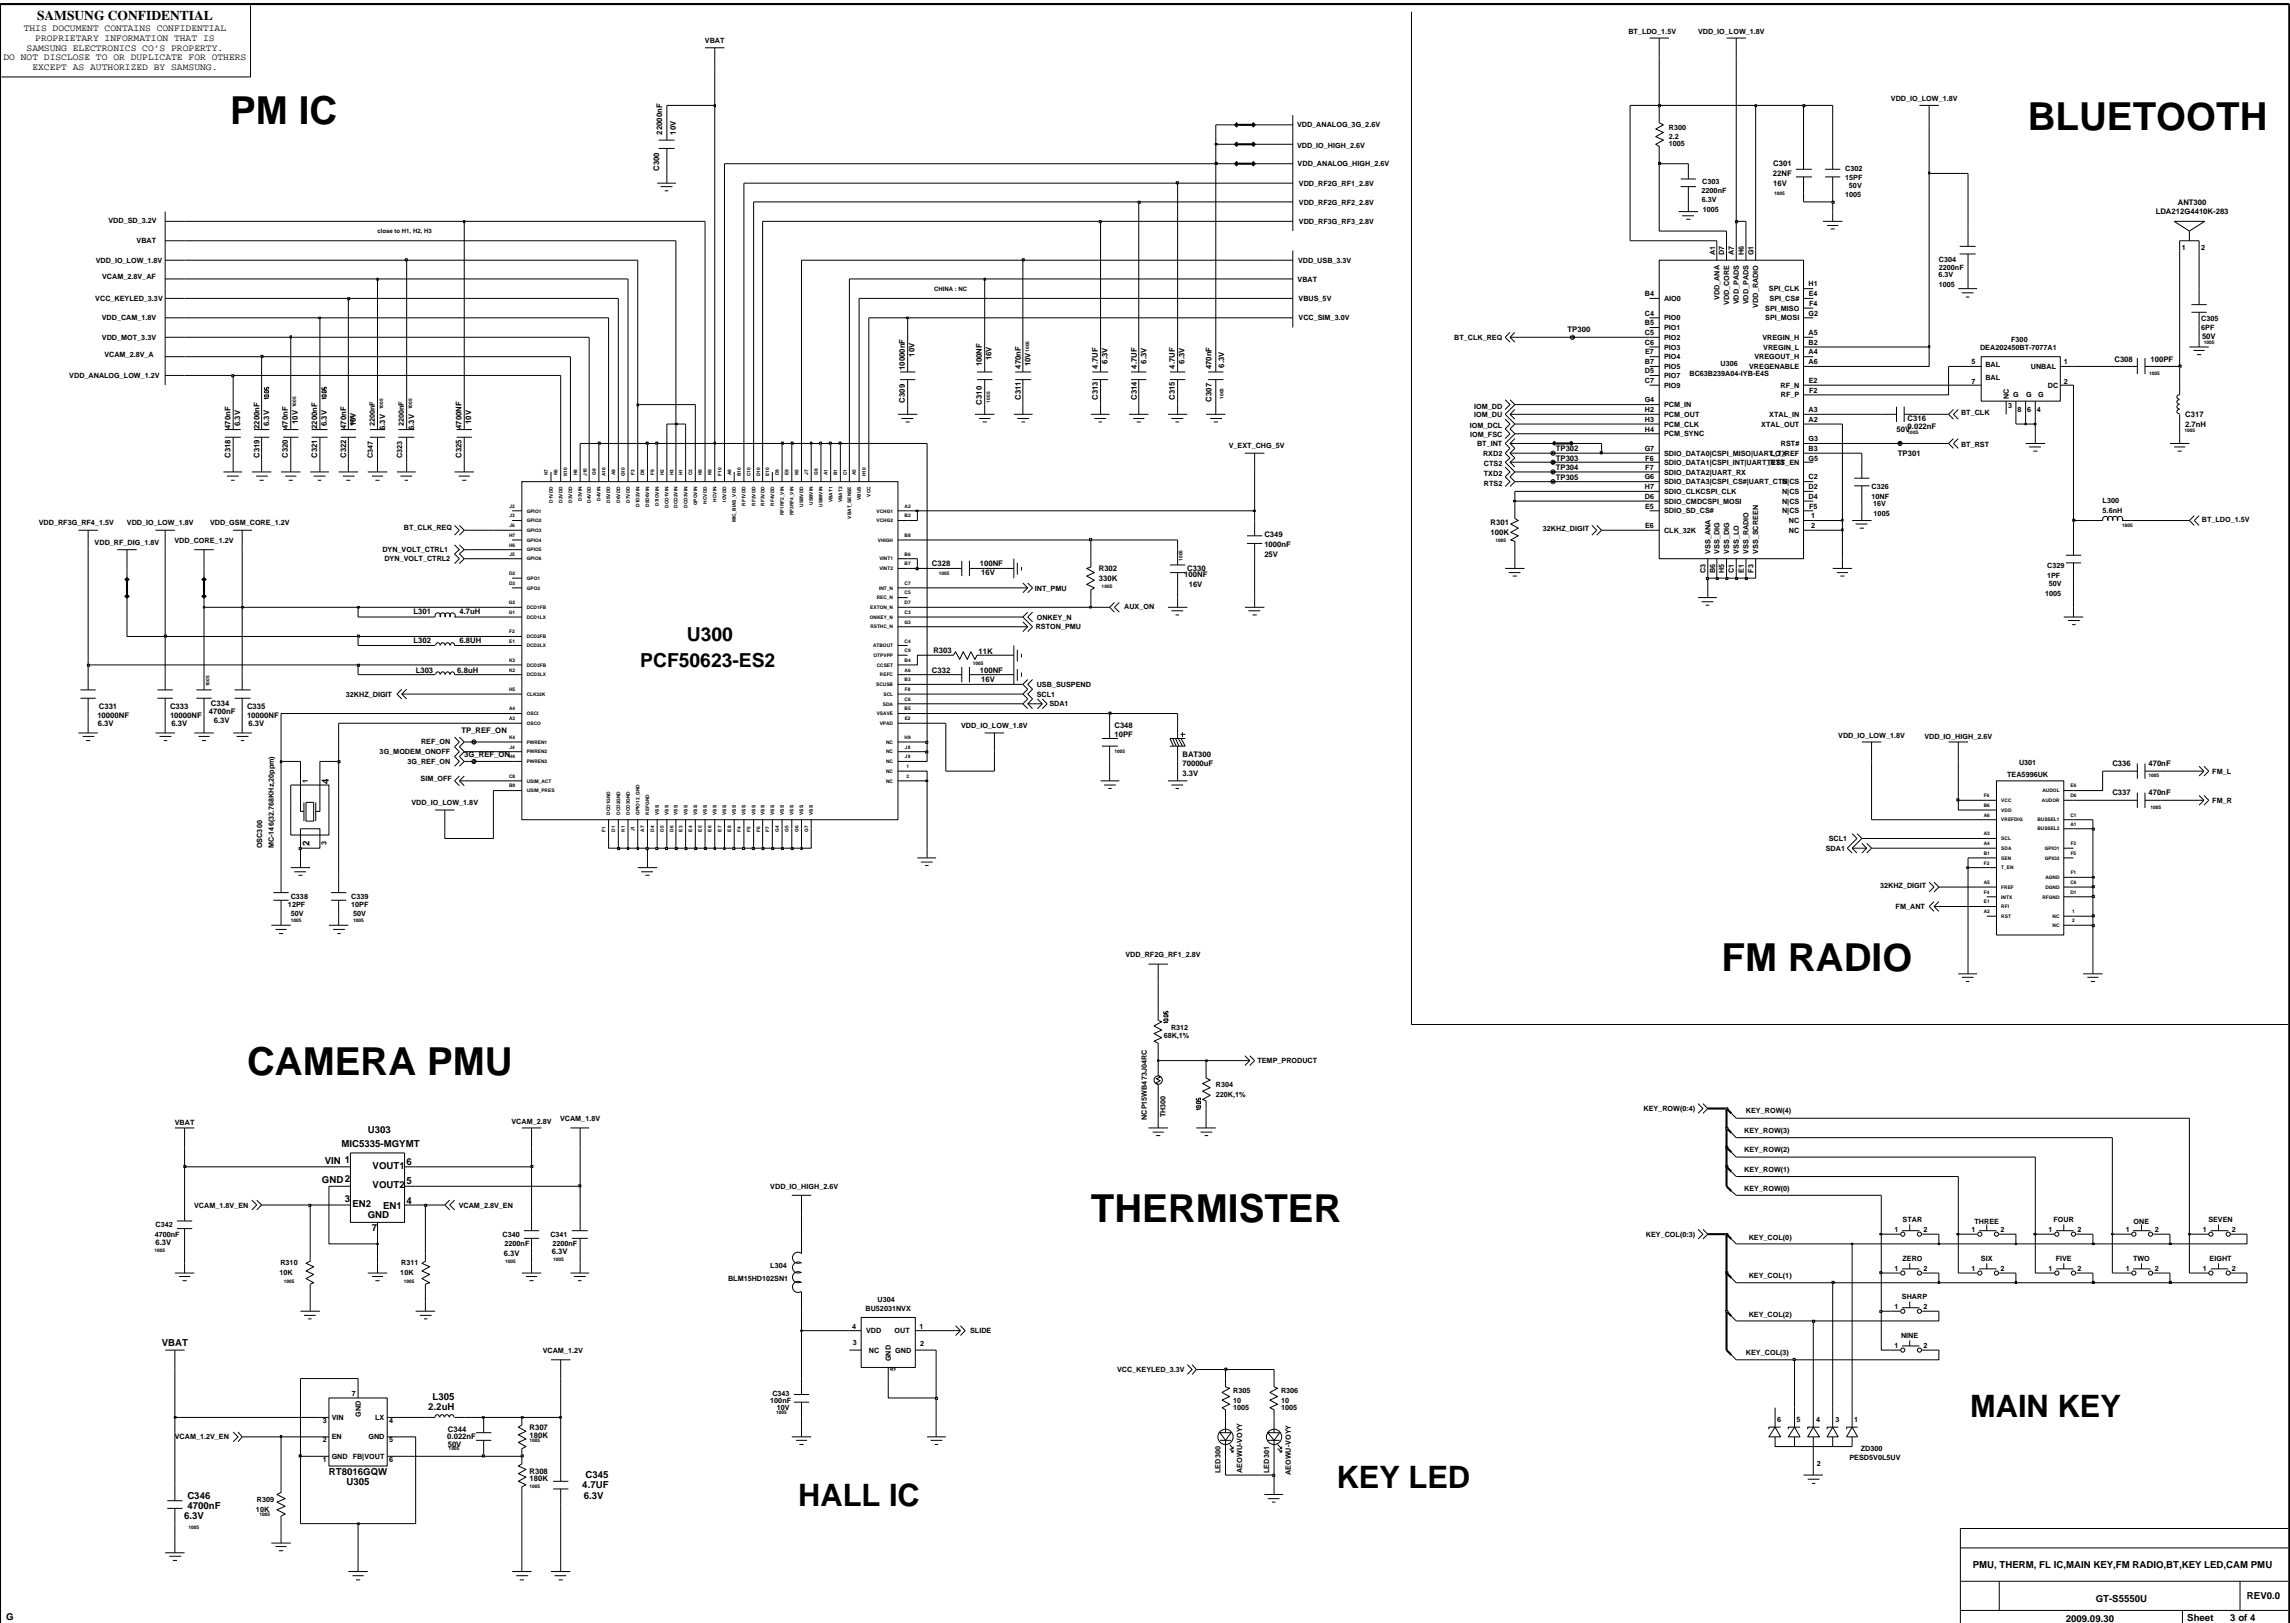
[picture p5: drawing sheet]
<svg xmlns="http://www.w3.org/2000/svg" width="279mm" height="198mm" viewBox="0 0 279 198" stroke-linecap="round" stroke-linejoin="round" font-family="sans-serif">
<defs><g id="words">
<g font-size="4.7">
<text x="28.1" y="15.2">PM IC</text>
<text x="247.4" y="15.8">BLUETOOTH</text>
<text x="210.1" y="118.4">FM RADIO</text>
<text x="30.1" y="131.1">CAMERA PMU</text>
<text x="133.1" y="149.1">THERMISTER</text>
</g>
<g font-size="3.8">
<text x="240.4" y="172.9">MAIN KEY</text>
<text x="97.4" y="183.6">HALL IC</text>
<text x="163.1" y="181.4">KEY LED</text>
</g>
<g font-size="2.4">
<text x="78.1" y="81.4">PCF50623-ES2</text>
<text x="83.8" y="78.1">U300</text>
</g>
<text font-size="1.6" x="4.5" y="2.4">SAMSUNG CONFIDENTIAL</text>
<g font-size="1.2">
<text x="2.9" y="3.8">THIS DOCUMENT CONTAINS CONFIDENTIAL</text>
<text x="4.3" y="5">PROPRIETARY INFORMATION THAT IS</text>
<text x=".4" y="7.3">DO NOT DISCLOSE TO OR DUPLICATE FOR OTHERS</text>
<text x="3.2" y="6.2">SAMSUNG ELECTRONICS CO’S PROPERTY.</text>
<text x="3.9" y="8.5">EXCEPT AS AUTHORIZED BY SAMSUNG.</text>
<text x="40.1" y="95.6" transform="rotate(-90 40.1 95.6)">4</text>
<text x="37.8" y="103.2" transform="rotate(-90 37.8 103.2)">2</text>
<text x="39.6" y="142">VIN 1</text>
<text x="41.7" y="139.9">MIC5335-MGYMT</text>
<text x="44.9" y="138.2">U303</text>
<text x="45.5" y="142.6">VOUT1</text>
<text x="49.6" y="142.1">6</text>
<text x="39.3" y="144.3">GND2</text>
<text x="42.1" y="146.5">3</text>
<text x="43" y="147.2">EN2</text>
<text x="44.9" y="148.6">GND</text>
<text x="45.5" y="144.9">VOUT2</text>
<text x="46.7" y="147.5">EN1</text>
<text x="49.6" y="144.4">5</text>
<text x="49.6" y="146.8">4</text>
<text x="45.4" y="150.2">7</text>
<text x="19.7" y="164.2">VBAT</text>
<text x="52.3" y="171.9">2.2uH</text>
<text x="52.8" y="170.8">L305</text>
<text x="40.1" y="179.9">RT8016GQW</text>
<text x="22.5" y="185.2">6.3V</text>
<text x="22.9" y="182.9">C346</text>
<text x="22.9" y="184.1">4700nF</text>
<text x="42.3" y="181.1">U305</text>
<text x="71" y="181.4">4.7UF</text>
<text x="71.2" y="182.9">6.3V</text>
<text x="71.4" y="180.2">C345</text>
<text x="240.7" y="191.2">PMU, THERM, FL IC,MAIN KEY,FM RADIO,BT,KEY LED,CAM PMU</text>
<text x=".8" y="197.6">G</text>
<text x="252.1" y="197.9">2009.09.30</text>
<text x="255.7" y="195.4">GT-S5550U</text>
<text x="266.9" y="197.7">Sheet</text>
<text x="272.1" y="197.7">3 of 4</text>
<text x="274.2" y="195.1">REV0.0</text>
</g>
<g font-size=".9">
<text x="86" y="5.3">VBAT</text>
<text x="198.7" y="4.1">BT_LDO_1.5V</text>
<text x="207.2" y="4.1">VDD_IO_LOW_1.8V</text>
<text x="80.8" y="16.4" transform="rotate(-90 80.8 16.4)">22000nF</text>
<text x="82.5" y="16.4" transform="rotate(-90 82.5 16.4)">10V</text>
<text x="158.2" y="15.5">VDD_ANALOG_3G_2.6V</text>
<text x="158.2" y="18">VDD_IO_HIGH_2.6V</text>
<text x="203.6" y="17.9">1005</text>
<text x="203.6" y="17">2.2</text>
<text x="203.6" y="15.8">R300</text>
<text x="230.7" y="12.3">VDD_IO_LOW_1.8V</text>
<text x="80.4" y="20.8" transform="rotate(-90 80.4 20.8)">C300</text>
<text x="158.3" y="20.3">VDD_ANALOG_HIGH_2.6V</text>
<text x="158.5" y="22.7">VDD_RF2G_RF1_2.8V</text>
<text x="207.6" y="23.5">2200nF</text>
<text x="207.7" y="22.4">C303</text>
<text x="216.3" y="21.5">22NF</text>
<text x="216.3" y="22.7">16V</text>
<text x="216.4" y="20.3">C301</text>
<text x="225.1" y="20.8">C302</text>
<text x="225.1" y="22">15PF</text>
<text x="225.6" y="23">50V</text>
<text x="13.2" y="27.2">VDD_SD_3.2V</text>
<text x="16.7" y="29.7">VBAT</text>
<text x="158.5" y="24.9">VDD_RF2G_RF2_2.8V</text>
<text x="158.5" y="27.3">VDD_RF3G_RF3_2.8V</text>
<text x="207.7" y="24.7">6.3V</text>
<text x="207.8" y="25.8">1005</text>
<text x="225.1" y="24">1005</text>
<text x="263" y="26.1">LDA212G4410K-283</text>
<text x="265.7" y="25">ANT300</text>
<text x="11.7" y="32.1">VDD_IO_LOW_1.8V</text>
<text x="12.5" y="34.1">VCAM_2.8V_AF</text>
<text x="158.3" y="34.3">VBAT</text>
<text x="158.4" y="32.1">VDD_USB_3.3V</text>
<text x="209.3" y="31.1" transform="rotate(-90 209.3 31.1)">A1</text>
<text x="210.4" y="31.1" transform="rotate(-90 210.4 31.1)">D7</text>
<text x="211.6" y="31.1" transform="rotate(-90 211.6 31.1)">A7</text>
<text x="212.7" y="31.1" transform="rotate(-90 212.7 31.1)">H6</text>
<text x="213.9" y="31.1" transform="rotate(-90 213.9 31.1)">G1</text>
<text x="215.8" y="35.5">SPI_CLK</text>
<text x="220.7" y="34.9">H1</text>
<text x="236.5" y="33.8">6.3V</text>
<text x="236.6" y="32.9">2200nF</text>
<text x="236.6" y="32">C304</text>
<text x="236.6" y="35">1005</text>
<text x="266.2" y="30.6">1</text>
<text x="268.6" y="30.6">2</text>
<text x="11.6" y="36.7">VCC_KEYLED_3.3V</text>
<text x="12.4" y="39.1">VDD_CAM_1.8V</text>
<text x="12.4" y="41.5">VDD_MOT_3.3V</text>
<text x="158.4" y="39.1">VCC_SIM_3.0V</text>
<text x="158.4" y="36.7">VBUS_5V</text>
<text x="177.4" y="41.4">BT_CLK_REQ</text>
<text x="191.3" y="40.5">TP300</text>
<text x="200.7" y="38.5">C4</text>
<text x="200.7" y="40.9">C5</text>
<text x="200.7" y="36.1">B4</text>
<text x="200.7" y="39.7">B5</text>
<text x="203" y="39.1">PIO0</text>
<text x="203" y="41.5">PIO2</text>
<text x="203" y="36.7">AIO0</text>
<text x="203" y="40.3">PIO1</text>
<text x="209.8" y="36.6" transform="rotate(-90 209.8 36.6)">VDD_ANA</text>
<text x="211" y="37.2" transform="rotate(-90 211 37.2)">VDD_CORE</text>
<text x="212.2" y="37.1" transform="rotate(-90 212.2 37.1)">VDD_PADS</text>
<text x="213.3" y="37.1" transform="rotate(-90 213.3 37.1)">VDD_PADS</text>
<text x="214.5" y="37.5" transform="rotate(-90 214.5 37.5)">VDD_RADIO</text>
<text x="215" y="41.5">VREGIN_H</text>
<text x="215.4" y="37.9">SPI_MISO</text>
<text x="215.4" y="39.1">SPI_MOSI</text>
<text x="215.9" y="36.7">SPI_CS#</text>
<text x="220.6" y="38.5">G2</text>
<text x="220.7" y="40.9">A5</text>
<text x="220.7" y="36.1">E4</text>
<text x="220.7" y="37.3">F4</text>
<text x="245.4" y="41.7">F300</text>
<text x="268.6" y="39.1">C305</text>
<text x="268.6" y="40.2">6PF</text>
<text x="268.7" y="41.4">50V</text>
<text x="8.5" y="46.1">VDD_ANALOG_LOW_1.2V</text>
<text x="12.7" y="43.5">VCAM_2.8V_A</text>
<text x="110.4" y="45.1" transform="rotate(-90 110.4 45.1)">10000nF</text>
<text x="111.6" y="43.5" transform="rotate(-90 111.6 43.5)">10V</text>
<text x="119.8" y="44.7" transform="rotate(-90 119.8 44.7)">100NF</text>
<text x="121" y="43.9" transform="rotate(-90 121 43.9)">16V</text>
<text x="124.5" y="44.9" transform="rotate(-90 124.5 44.9)">470nF</text>
<text x="125.7" y="44.7" transform="rotate(-90 125.7 44.7)">10V</text>
<text x="133.9" y="44.9" transform="rotate(-90 133.9 44.9)">4.7UF</text>
<text x="135.1" y="44.4" transform="rotate(-90 135.1 44.4)">6.3V</text>
<text x="138.7" y="44.9" transform="rotate(-90 138.7 44.9)">4.7UF</text>
<text x="139.9" y="44.4" transform="rotate(-90 139.9 44.4)">6.3V</text>
<text x="143.3" y="44.9" transform="rotate(-90 143.3 44.9)">4.7UF</text>
<text x="144.5" y="44.4" transform="rotate(-90 144.5 44.4)">6.3V</text>
<text x="147.8" y="45" transform="rotate(-90 147.8 45)">470nF</text>
<text x="149.3" y="44.8" transform="rotate(-90 149.3 44.8)">6.3V</text>
<text x="200.7" y="45.5">D5</text>
<text x="200.7" y="42">C6</text>
<text x="200.7" y="46.7">C7</text>
<text x="200.7" y="44.4">B7</text>
<text x="200.7" y="43.2">E7</text>
<text x="203" y="46.1">PIO7</text>
<text x="203" y="42.6">PIO3</text>
<text x="203" y="47.3">PIO9</text>
<text x="203" y="43.8">PIO4</text>
<text x="203" y="45">PIO5</text>
<text x="206.1" y="45.9">BC63B239A04-IYB-E4S</text>
<text x="209.9" y="44.7">U306</text>
<text x="213.4" y="45">VREGENABLE</text>
<text x="214.1" y="43.8">VREGOUT_H</text>
<text x="215.1" y="42.6">VREGIN_L</text>
<text x="217.2" y="47.3">RF_N</text>
<text x="220.7" y="44.4">A6</text>
<text x="220.7" y="42">B2</text>
<text x="220.7" y="43.2">A4</text>
<text x="220.7" y="46.7">E2</text>
<text x="220.7" y="47.9">F2</text>
<text x="240.5" y="44.4">5</text>
<text x="240.5" y="46.8">7</text>
<text x="241.6" y="42.6">DEA202450BT-7077A1</text>
<text x="242.2" y="44.8">BAL</text>
<text x="242.2" y="46.4">BAL</text>
<text x="247.8" y="45">UNBAL</text>
<text x="249.8" y="47.3">DC</text>
<text x="251.8" y="46.8">2</text>
<text x="251.8" y="44.4">1</text>
<text x="258" y="44.1">C308</text>
<text x="262.4" y="44.1">100PF</text>
<text x="28.1" y="52.3" transform="rotate(-90 28.1 52.3)">470nF</text>
<text x="29.3" y="52" transform="rotate(-90 29.3 52)">6.3V</text>
<text x="31.7" y="52.3" transform="rotate(-90 31.7 52.3)">2200nF</text>
<text x="32.9" y="52" transform="rotate(-90 32.9 52)">6.3V</text>
<text x="35.1" y="52.3" transform="rotate(-90 35.1 52.3)">470nF</text>
<text x="36.3" y="51.7" transform="rotate(-90 36.3 51.7)">10V</text>
<text x="38.7" y="52.3" transform="rotate(-90 38.7 52.3)">2200nF</text>
<text x="39.9" y="52" transform="rotate(-90 39.9 52)">6.3V</text>
<text x="42.2" y="52.3" transform="rotate(-90 42.2 52.3)">470nF</text>
<text x="43.4" y="52" transform="rotate(-90 43.4 52)">10V</text>
<text x="45.7" y="52" transform="rotate(-90 45.7 52)">2200nF</text>
<text x="47" y="52.5" transform="rotate(-90 47 52.5)">6.3V</text>
<text x="49.3" y="52" transform="rotate(-90 49.3 52)">2200nF</text>
<text x="50.5" y="52.5" transform="rotate(-90 50.5 52.5)">6.3V</text>
<text x="56.3" y="52.3" transform="rotate(-90 56.3 52.3)">4700NF</text>
<text x="57.5" y="51.7" transform="rotate(-90 57.5 51.7)">10V</text>
<text x="110.4" y="49.1" transform="rotate(-90 110.4 49.1)">C309</text>
<text x="119.8" y="49.3" transform="rotate(-90 119.8 49.3)">C310</text>
<text x="124.5" y="48.8" transform="rotate(-90 124.5 48.8)">C311</text>
<text x="133.9" y="48.8" transform="rotate(-90 133.9 48.8)">C313</text>
<text x="138.7" y="48.8" transform="rotate(-90 138.7 48.8)">C314</text>
<text x="143.3" y="48.8" transform="rotate(-90 143.3 48.8)">C315</text>
<text x="147.8" y="49" transform="rotate(-90 147.8 49)">C307</text>
<text x="179.3" y="52.1">IOM_DCL</text>
<text x="179.4" y="53.3">IOM_FSC</text>
<text x="179.9" y="49.9">IOM_DD</text>
<text x="179.9" y="50.8">IOM_DU</text>
<text x="200.7" y="49.1">G4</text>
<text x="200.7" y="50.3">H2</text>
<text x="200.7" y="51.4">H3</text>
<text x="200.7" y="52.6">H4</text>
<text x="203" y="50.9">PCM_OUT</text>
<text x="203" y="52">PCM_CLK</text>
<text x="203" y="53.2">PCM_SYNC</text>
<text x="203" y="49.7">PCM_IN</text>
<text x="214.9" y="52">XTAL_OUT</text>
<text x="215.9" y="50.9">XTAL_IN</text>
<text x="217.3" y="48.5">RF_P</text>
<text x="220.6" y="53.8">G3</text>
<text x="220.7" y="51.4">A2</text>
<text x="220.7" y="50.3">A3</text>
<text x="231.4" y="52.6">50V</text>
<text x="232.7" y="52.3">0.022nF</text>
<text x="232.7" y="51.4">C316</text>
<text x="239.3" y="50.7">BT_CLK</text>
<text x="245" y="49.7">3</text>
<text x="245.1" y="48.7" transform="rotate(-90 245.1 48.7)">NC</text>
<text x="245.6" y="48.4">G</text>
<text x="246.1" y="50.3">8</text>
<text x="247.2" y="48.4">G</text>
<text x="247.3" y="50.3">6</text>
<text x="248.5" y="50.3">4</text>
<text x="248.7" y="48.4">G</text>
<text x="266.6" y="50.9">C317</text>
<text x="266.6" y="52.1">2.7nH</text>
<text x="28.1" y="55.9" transform="rotate(-90 28.1 55.9)">C318</text>
<text x="31.7" y="55.9" transform="rotate(-90 31.7 55.9)">C319</text>
<text x="35.1" y="55.9" transform="rotate(-90 35.1 55.9)">C320</text>
<text x="38.7" y="55.9" transform="rotate(-90 38.7 55.9)">C321</text>
<text x="42.2" y="55.9" transform="rotate(-90 42.2 55.9)">C322</text>
<text x="45.5" y="55.9" transform="rotate(-90 45.5 55.9)">C347</text>
<text x="49.1" y="55.9" transform="rotate(-90 49.1 55.9)">C323</text>
<text x="56.3" y="55.9" transform="rotate(-90 56.3 55.9)">C325</text>
<text x="149.9" y="54.7">V_EXT_CHG_5V</text>
<text x="180.2" y="54.4">BT_INT</text>
<text x="181" y="55.6">RXD2</text>
<text x="181" y="56.8">CTS2</text>
<text x="181" y="58.1">TXD2</text>
<text x="181" y="59.3">RTS2</text>
<text x="189.8" y="55">TP302</text>
<text x="189.8" y="57.3">TP304</text>
<text x="189.8" y="58.5">TP305</text>
<text x="189.8" y="56.2">TP303</text>
<text x="200.7" y="58.5">G6</text>
<text x="200.7" y="55">G7</text>
<text x="200.7" y="59.7">H7</text>
<text x="200.7" y="56.2">F6</text>
<text x="200.7" y="57.3">F7</text>
<text x="203" y="56.7">SDIO_DATA1|CSPI_INT|UART_RTS</text>
<text x="203" y="59.1">SDIO_DATA3|CSPI_CS#|UART_CTS</text>
<text x="203" y="55.6">SDIO_DATA0|CSPI_MISO|UART_TX</text>
<text x="203" y="57.9">SDIO_DATA2|UART_RX</text>
<text x="215.6" y="56.7">TEST_EN</text>
<text x="216.1" y="55.6">LO_REF</text>
<text x="217.3" y="54.4">RST#</text>
<text x="217.4" y="59.1">N|CS</text>
<text x="220.6" y="56.2">G5</text>
<text x="220.7" y="59.7">D2</text>
<text x="220.7" y="58.5">C2</text>
<text x="220.7" y="55">B3</text>
<text x="228.3" y="59.7">C326</text>
<text x="231.6" y="55.6">TP301</text>
<text x="239.3" y="54.5">BT_RST</text>
<text x="4.7" y="64.1">VDD_RF3G_RF4_1.5V</text>
<text x="15.5" y="64.1">VDD_IO_LOW_1.8V</text>
<text x="25.6" y="64.1">VDD_GSM_CORE_1.2V</text>
<text x="49.3" y="64.7">BT_CLK_REQ</text>
<text x="154.3" y="65.5">C349</text>
<text x="181.9" y="65.3">100K</text>
<text x="181.9" y="64.1">R301</text>
<text x="188.2" y="64.8">32KHZ_DIGIT</text>
<text x="200.7" y="60.8">D6</text>
<text x="200.7" y="62">E5</text>
<text x="200.7" y="64.4">E6</text>
<text x="203" y="61.4">SDIO_CMDCSPI_MOSI</text>
<text x="203" y="60.2">SDIO_CLKCSPI_CLK</text>
<text x="203" y="62.6">SDIO_SD_CS#</text>
<text x="203" y="65">CLK_32K</text>
<text x="217.4" y="60.2">N|CS</text>
<text x="217.4" y="61.4">N|CS</text>
<text x="217.4" y="62.6">N|CS</text>
<text x="218.3" y="63.8">NC</text>
<text x="218.3" y="65">NC</text>
<text x="220.7" y="60.8">D4</text>
<text x="220.7" y="62">F5</text>
<text x="221" y="63.2">1</text>
<text x="221" y="64.4">2</text>
<text x="228.3" y="60.9">10NF</text>
<text x="228.6" y="61.8">16V</text>
<text x="228.6" y="62.9">1005</text>
<text x="256.5" y="61.4">L300</text>
<text x="256.5" y="62.6">5.6nH</text>
<text x="268.6" y="63.6">BT_LDO_1.5V</text>
<text x="11.5" y="66.4">VDD_RF_DIG_1.8V</text>
<text x="21.3" y="66.2">VDD_CORE_1.2V</text>
<text x="46.7" y="67.4">DYN_VOLT_CTRL1</text>
<text x="46.9" y="68.5">DYN_VOLT_CTRL2</text>
<text x="113.7" y="69.1">C328</text>
<text x="119.5" y="69.1">100NF</text>
<text x="119.7" y="70.2">16V</text>
<text x="134.1" y="70.9">330K</text>
<text x="134.1" y="69.7">R302</text>
<text x="144.5" y="70.4">100NF</text>
<text x="144.9" y="69.7">C330</text>
<text x="145" y="71.6">16V</text>
<text x="154.3" y="67.9">25V</text>
<text x="154.3" y="66.7">1000nF</text>
<text x="208.1" y="69.9" transform="rotate(-90 208.1 69.9)">C3</text>
<text x="208.7" y="67.6" transform="rotate(-90 208.7 67.6)">VSS_ANA</text>
<text x="209.3" y="69.9" transform="rotate(-90 209.3 69.9)">B6</text>
<text x="209.8" y="67.6" transform="rotate(-90 209.8 67.6)">VSS_DIG</text>
<text x="210.4" y="69.9" transform="rotate(-90 210.4 69.9)">H5</text>
<text x="211" y="67.6" transform="rotate(-90 211 67.6)">VSS_DIG</text>
<text x="211.6" y="69.9" transform="rotate(-90 211.6 69.9)">C1</text>
<text x="212.2" y="67.6" transform="rotate(-90 212.2 67.6)">VSS_LO</text>
<text x="212.7" y="69.9" transform="rotate(-90 212.7 69.9)">E1</text>
<text x="213.3" y="67.6" transform="rotate(-90 213.3 67.6)">VSS_RADIO</text>
<text x="213.9" y="69.8" transform="rotate(-90 213.9 69.8)">F3</text>
<text x="214.5" y="67.6" transform="rotate(-90 214.5 67.6)">VSS_SCREEN</text>
<text x="249.8" y="69.3">C329</text>
<text x="249.8" y="70.5">1PF</text>
<text x="250" y="71.5">50V</text>
<text x="50.5" y="74.9">L301</text>
<text x="56" y="74.9">4.7uH</text>
<text x="126.3" y="72.1">INT_PMU</text>
<text x="126.4" y="76.7">RSTON_PMU</text>
<text x="126.5" y="75.6">ONKEY_N</text>
<text x="137.2" y="74.3">AUX_ON</text>
<text x="249.5" y="72.6">1005</text>
<text x="50.5" y="78.5">L302</text>
<text x="50.7" y="82">L303</text>
<text x="55.8" y="82">6.8uH</text>
<text x="56" y="78.5">6.8UH</text>
<text x="113.7" y="82">C332</text>
<text x="113.9" y="79.7">R303</text>
<text x="119.4" y="79.7">11K</text>
<text x="119.5" y="82">100NF</text>
<text x="119.7" y="83.1">16V</text>
<text x="126.5" y="83.8">USB_SUSPEND</text>
<text x="11.9" y="87.6">10000NF</text>
<text x="11.9" y="88.5">6.3V</text>
<text x="12.1" y="86.4">C331</text>
<text x="20.7" y="87.6">10000NF</text>
<text x="20.7" y="86.4">C333</text>
<text x="20.9" y="88.5">6.3V</text>
<text x="25.5" y="87">4700nF</text>
<text x="25.7" y="86.1">C334</text>
<text x="26.1" y="88.2">6.3V</text>
<text x="30.1" y="86.4">C335</text>
<text x="30.1" y="87.6">10000NF</text>
<text x="30.3" y="88.5">6.3V</text>
<text x="42.2" y="85">32KHZ_DIGIT</text>
<text x="56.3" y="89.4">TP_REF_ON</text>
<text x="117.3" y="88.8">VDD_IO_LOW_1.8V</text>
<text x="126.5" y="85">SCL1</text>
<text x="128" y="86.1">SDA1</text>
<text x="136" y="88.8">C348</text>
<text x="136" y="89.9">10PF</text>
<text x="224.3" y="90">VDD_IO_LOW_1.8V</text>
<text x="37.5" y="95.5" transform="rotate(-90 37.5 95.5)">1</text>
<text x="46.3" y="92">3G_MODEM_ONOFF</text>
<text x="49.7" y="93.2">3G_REF_ON</text>
<text x="51.3" y="95.3">SIM_OFF</text>
<text x="51.4" y="90.8">REF_ON</text>
<text x="56.6" y="92.4">3G_REF_ON</text>
<text x="144.3" y="92.3">BAT300</text>
<text x="144.3" y="93.5">70000uF</text>
<text x="144.3" y="94.6">3.3V</text>
<text x="234.8" y="90.1">VDD_IO_HIGH_2.6V</text>
<text x="244.9" y="94.7">TEA5996UK</text>
<text x="246.3" y="93.3">U301</text>
<text x="257.7" y="93.5">C336</text>
<text x="262.1" y="93.5">470nF</text>
<text x="269.9" y="94.4">FM_L</text>
<text x="50.2" y="98.2">VDD_IO_LOW_1.8V</text>
<text x="257.7" y="97">C337</text>
<text x="262.1" y="97">470nF</text>
<text x="269.9" y="97.9">FM_R</text>
<text x="32" y="103.4" transform="rotate(-90 32 103.4)">OSC300</text>
<text x="33.4" y="103.4" transform="rotate(-90 33.4 103.4)">MC-146(32.768KHz,20ppm)</text>
<text x="39.8" y="103" transform="rotate(-90 39.8 103)">3</text>
<text x="222.8" y="103.8">SDA1</text>
<text x="223.1" y="102.6">SCL1</text>
<text x="35.1" y="110.6">12PF</text>
<text x="35.5" y="109.7">C338</text>
<text x="35.5" y="111.7">50V</text>
<text x="42.8" y="109.7">C339</text>
<text x="42.8" y="110.6">10PF</text>
<text x="43.1" y="111.7">50V</text>
<text x="229.4" y="108.3">32KHZ_DIGIT</text>
<text x="231.3" y="110.9">FM_ANT</text>
<text x="137.3" y="116.7">VDD_RF2G_RF1_2.8V</text>
<text x="142.9" y="125.6">R312</text>
<text x="142" y="126.6">68K,1%</text>
<text x="153.4" y="129.7">TEMP_PRODUCT</text>
<text x="21.3" y="137.2">VBAT</text>
<text x="62.4" y="137">VCAM_2.8V</text>
<text x="68.3" y="136.7">VCAM_1.8V</text>
<text x="139.9" y="136.6" transform="rotate(-90 139.9 136.6)">NCP15WB473J04RC</text>
<text x="142.2" y="136.3" transform="rotate(-90 142.2 136.3)">TH300</text>
<text x="148.3" y="133.8">220K,1%</text>
<text x="148.3" y="132.6">R304</text>
<text x="200.5" y="135.5">KEY_ROW(0:4)</text>
<text x="213" y="135.8">KEY_ROW(4)</text>
<text x="212.8" y="142.9">KEY_ROW(1)</text>
<text x="212.8" y="140.5">KEY_ROW(2)</text>
<text x="212.8" y="138.2">KEY_ROW(3)</text>
<text x="19" y="149.7">C342</text>
<text x="23.7" y="147.4">VCAM_1.8V_EN</text>
<text x="56" y="147.4">VCAM_2.8V_EN</text>
<text x="94" y="145">VDD_IO_HIGH_2.6V</text>
<text x="212.8" y="145.3">KEY_ROW(0)</text>
<text x="232.1" y="149.1">STAR</text>
<text x="240.9" y="149.3">THREE</text>
<text x="250.5" y="149.1">FOUR</text>
<text x="260.3" y="149.3">ONE</text>
<text x="269.4" y="149.1">SEVEN</text>
<text x="18.9" y="150.9">4700nF</text>
<text x="19" y="151.8">6.3V</text>
<text x="34.1" y="155.5">10K</text>
<text x="34.2" y="154.3">R310</text>
<text x="48.8" y="155.5">10K</text>
<text x="48.9" y="154.3">R311</text>
<text x="61.3" y="150.9">C340</text>
<text x="61.5" y="153.1">6.3V</text>
<text x="61.6" y="152">2200nF</text>
<text x="67.1" y="150.9">C341</text>
<text x="67.3" y="152.9">6.3V</text>
<text x="67.4" y="152">2200nF</text>
<text x="94" y="154.7">L304</text>
<text x="200.8" y="150.8">KEY_COL(0:3)</text>
<text x="213.4" y="151.2">KEY_COL(0)</text>
<text x="213.4" y="155.8">KEY_COL(1)</text>
<text x="231.2" y="155">1</text>
<text x="231.2" y="150.3">1</text>
<text x="232.1" y="153.7">ZERO</text>
<text x="234.7" y="155">2</text>
<text x="234.7" y="150.3">2</text>
<text x="240.6" y="155">1</text>
<text x="240.6" y="150.3">1</text>
<text x="241.7" y="153.7">SIX</text>
<text x="244.1" y="155">2</text>
<text x="244.1" y="150.3">2</text>
<text x="250" y="155">1</text>
<text x="250" y="150.3">1</text>
<text x="250.8" y="153.7">FIVE</text>
<text x="253.5" y="155">2</text>
<text x="253.5" y="150.3">2</text>
<text x="259.4" y="150.3">1</text>
<text x="259.4" y="155">1</text>
<text x="260.3" y="153.7">TWO</text>
<text x="262.9" y="150.3">2</text>
<text x="262.9" y="155">2</text>
<text x="268.7" y="150.3">1</text>
<text x="268.7" y="155">1</text>
<text x="269.6" y="153.7">EIGHT</text>
<text x="272.3" y="150.3">2</text>
<text x="272.3" y="155">2</text>
<text x="88.8" y="156.2">BLM15HD102SN1</text>
<text x="105.6" y="159.9">BU52031NVX</text>
<text x="107.1" y="158.7">U304</text>
<text x="213.4" y="160.6">KEY_COL(2)</text>
<text x="231.2" y="159.7">1</text>
<text x="232.1" y="158.5">SHARP</text>
<text x="234.7" y="159.7">2</text>
<text x="66.2" y="165">VCAM_1.2V</text>
<text x="104" y="162">4</text>
<text x="104.1" y="164.1">3</text>
<text x="105.7" y="162.6">VDD</text>
<text x="106" y="165">NC</text>
<text x="108.7" y="166" transform="rotate(-90 108.7 166)">GND</text>
<text x="109.1" y="162.6">OUT</text>
<text x="109.2" y="165">GND</text>
<text x="109.3" y="167.3" transform="rotate(-90 109.3 167.3)">5</text>
<text x="112.2" y="162">1</text>
<text x="112.3" y="164.1">2</text>
<text x="118.4" y="162.6">SLIDE</text>
<text x="136.3" y="167.4">VCC_KEYLED_3.3V</text>
<text x="213" y="165.3">KEY_COL(3)</text>
<text x="231.2" y="164.4">1</text>
<text x="231.9" y="163.1">NINE</text>
<text x="234.7" y="164.4">2</text>
<text x="39.4" y="173.5">3</text>
<text x="40.5" y="173.2">VIN</text>
<text x="42.9" y="170.2">7</text>
<text x="44" y="172.8" transform="rotate(-90 44 172.8)">GND</text>
<text x="45.8" y="173.2">LX</text>
<text x="47.5" y="173.5">4</text>
<text x="94" y="171.1">100nF</text>
<text x="94.2" y="170.3">C343</text>
<text x="94.8" y="172">10V</text>
<text x="150.5" y="172">1005</text>
<text x="150.5" y="171.1">10</text>
<text x="150.5" y="169.9">R305</text>
<text x="156.3" y="169.9">R306</text>
<text x="156.3" y="172">1005</text>
<text x="156.3" y="171.1">10</text>
<text x="216.8" y="173.5">6</text>
<text x="219.2" y="173.5">5</text>
<text x="221.6" y="173.5">4</text>
<text x="223.9" y="173.5">3</text>
<text x="226.2" y="173.5">1</text>
<text x="21.3" y="175.5">VCAM_1.2V_EN</text>
<text x="39.4" y="175.9">2</text>
<text x="39.4" y="178.3">1</text>
<text x="40.5" y="175.6">EN</text>
<text x="40.5" y="177.9">GND FB|VOUT</text>
<text x="44.9" y="175.6">GND</text>
<text x="47.5" y="178.3">6</text>
<text x="47.5" y="175.9">5</text>
<text x="54.6" y="175.5">0.022nF</text>
<text x="54.6" y="176.4">50V</text>
<text x="54.6" y="174.7">C344</text>
<text x="64.6" y="179.7">R308</text>
<text x="64.6" y="175.3">180K</text>
<text x="64.6" y="174.4">R307</text>
<text x="148.9" y="179.6" transform="rotate(-90 148.9 179.6)">LED300</text>
<text x="151.6" y="179.6" transform="rotate(-90 151.6 179.6)">AEOWU-VOYY</text>
<text x="154.9" y="179.6" transform="rotate(-90 154.9 179.6)">LED301</text>
<text x="157.5" y="179.9" transform="rotate(-90 157.5 179.9)">AEOWU-VOYY</text>
<text x="221.7" y="178.8">2</text>
<text x="225.7" y="178">PESD5V0L5UV</text>
<text x="227" y="177">ZD300</text>
<text x="31.2" y="184.4">10K</text>
<text x="31.3" y="183.2">R309</text>
<text x="64.6" y="180.6">180K</text>
</g>
<g font-size=".7">
<text x="46.1" y="28.4">close to H1, H2, H3</text>
<text x="114" y="35.5">CHINA : NC</text>
</g>
<g font-size=".6">
<text x="216.5" y="23.8">1005</text>
<text x="268.9" y="42">1005</text>
<text x="125.6" y="42.9" transform="rotate(-90 125.6 42.9)">1005</text>
<text x="262.2" y="45.8">1005</text>
<text x="36.2" y="49.7" transform="rotate(-90 36.2 49.7)">1005</text>
<text x="43.2" y="52" transform="rotate(-90 43.2 52)">1005</text>
<text x="46.7" y="49.9" transform="rotate(-90 46.7 49.9)">1005</text>
<text x="50.3" y="49.9" transform="rotate(-90 50.3 49.9)">1005</text>
<text x="120.8" y="49.1" transform="rotate(-90 120.8 49.1)">1005</text>
<text x="149.3" y="48.6" transform="rotate(-90 149.3 48.6)">1005</text>
<text x="232.7" y="53">1005</text>
<text x="266.5" y="52.7">1005</text>
<text x="66.8" y="57.9" transform="rotate(-90 66.8 57.9)">K7</text>
<text x="68" y="57.9" transform="rotate(-90 68 57.9)">K6</text>
<text x="69.2" y="58.1" transform="rotate(-90 69.2 58.1)">K10</text>
<text x="70.4" y="57.9" transform="rotate(-90 70.4 57.9)">H8</text>
<text x="71.6" y="58.1" transform="rotate(-90 71.6 58.1)">J10</text>
<text x="72.7" y="58" transform="rotate(-90 72.7 58)">G8</text>
<text x="73.9" y="58.1" transform="rotate(-90 73.9 58.1)">A10</text>
<text x="75.1" y="57.9" transform="rotate(-90 75.1 57.9)">A9</text>
<text x="76.2" y="58.1" transform="rotate(-90 76.2 58.1)">G10</text>
<text x="77.4" y="57.9" transform="rotate(-90 77.4 57.9)">F3</text>
<text x="78.6" y="57.9" transform="rotate(-90 78.6 57.9)">D8</text>
<text x="79.8" y="57.9" transform="rotate(-90 79.8 57.9)">F9</text>
<text x="81" y="57.9" transform="rotate(-90 81 57.9)">H2</text>
<text x="82.2" y="57.9" transform="rotate(-90 82.2 57.9)">H3</text>
<text x="83.3" y="57.9" transform="rotate(-90 83.3 57.9)">H1</text>
<text x="84.5" y="57.9" transform="rotate(-90 84.5 57.9)">C2</text>
<text x="85.6" y="57.9" transform="rotate(-90 85.6 57.9)">K8</text>
<text x="86.8" y="57.9" transform="rotate(-90 86.8 57.9)">K9</text>
<text x="88" y="58.1" transform="rotate(-90 88 58.1)">F10</text>
<text x="89.2" y="57.9" transform="rotate(-90 89.2 57.9)">A8</text>
<text x="90.4" y="58.1" transform="rotate(-90 90.4 58.1)">B10</text>
<text x="91.6" y="58.1" transform="rotate(-90 91.6 58.1)">C10</text>
<text x="92.8" y="58.1" transform="rotate(-90 92.8 58.1)">D10</text>
<text x="93.9" y="58.1" transform="rotate(-90 93.9 58.1)">E10</text>
<text x="95" y="57.9" transform="rotate(-90 95 57.9)">D9</text>
<text x="96.2" y="57.9" transform="rotate(-90 96.2 57.9)">E9</text>
<text x="97.4" y="57.9" transform="rotate(-90 97.4 57.9)">K5</text>
<text x="98.6" y="57.9" transform="rotate(-90 98.6 57.9)">J7</text>
<text x="99.8" y="58" transform="rotate(-90 99.8 58)">G9</text>
<text x="101" y="57.9" transform="rotate(-90 101 57.9)">A1</text>
<text x="102.2" y="57.9" transform="rotate(-90 102.2 57.9)">B1</text>
<text x="103.3" y="57.9" transform="rotate(-90 103.3 57.9)">C1</text>
<text x="104.4" y="57.9" transform="rotate(-90 104.4 57.9)">A5</text>
<text x="105.6" y="58.1" transform="rotate(-90 105.6 58.1)">H10</text>
<text x="62.1" y="65.5">H7</text>
<text x="62.2" y="61.9">J2</text>
<text x="62.2" y="63.1">J3</text>
<text x="62.2" y="64.3">J6</text>
<text x="64.3" y="62.5">GPIO1</text>
<text x="64.3" y="63.7">GPIO2</text>
<text x="64.3" y="64.9">GPIO3</text>
<text x="67.4" y="61.3" transform="rotate(-90 67.4 61.3)">D1VDD</text>
<text x="68.6" y="61.3" transform="rotate(-90 68.6 61.3)">D2VDD</text>
<text x="69.8" y="61.3" transform="rotate(-90 69.8 61.3)">D3VDD</text>
<text x="71" y="61.1" transform="rotate(-90 71 61.1)">D3VIN</text>
<text x="72.1" y="61.3" transform="rotate(-90 72.1 61.3)">D4VDD</text>
<text x="73.3" y="61.1" transform="rotate(-90 73.3 61.1)">D4VIN</text>
<text x="74.5" y="61.3" transform="rotate(-90 74.5 61.3)">D5VDD</text>
<text x="75.6" y="61.3" transform="rotate(-90 75.6 61.3)">D6VDD</text>
<text x="76.8" y="61.3" transform="rotate(-90 76.8 61.3)">D7VDD</text>
<text x="78" y="61.8" transform="rotate(-90 78 61.8)">D1D2VIN</text>
<text x="79.2" y="61.8" transform="rotate(-90 79.2 61.8)">D5D6VIN</text>
<text x="80.4" y="61.7" transform="rotate(-90 80.4 61.7)">D7IOVIN</text>
<text x="81.6" y="61.9" transform="rotate(-90 81.6 61.9)">DCD1VIN</text>
<text x="82.7" y="61.9" transform="rotate(-90 82.7 61.9)">DCD2VIN</text>
<text x="83.9" y="61.9" transform="rotate(-90 83.9 61.9)">DCD3VIN</text>
<text x="85" y="61.6" transform="rotate(-90 85 61.6)">GPOVIN</text>
<text x="86.2" y="61.4" transform="rotate(-90 86.2 61.4)">HCVDD</text>
<text x="87.4" y="61.2" transform="rotate(-90 87.4 61.2)">HCVIN</text>
<text x="88.6" y="61.2" transform="rotate(-90 88.6 61.2)">IOVDD</text>
<text x="89.8" y="63.7" transform="rotate(-90 89.8 63.7)">MIC_BIAS_VDD</text>
<text x="91" y="61.7" transform="rotate(-90 91 61.7)">RF1VDD</text>
<text x="92.2" y="61.7" transform="rotate(-90 92.2 61.7)">RF2VDD</text>
<text x="93.3" y="61.7" transform="rotate(-90 93.3 61.7)">RF3VDD</text>
<text x="94.4" y="61.7" transform="rotate(-90 94.4 61.7)">RF4VDD</text>
<text x="95.6" y="62.9" transform="rotate(-90 95.6 62.9)">RF1RF2_VIN</text>
<text x="96.8" y="62.9" transform="rotate(-90 96.8 62.9)">RF3RF4_VIN</text>
<text x="98" y="61.8" transform="rotate(-90 98 61.8)">USBVDD</text>
<text x="99.2" y="61.6" transform="rotate(-90 99.2 61.6)">USBVIN</text>
<text x="100.4" y="61.8" transform="rotate(-90 100.4 61.8)">USIMVIN</text>
<text x="101.6" y="61.3" transform="rotate(-90 101.6 61.3)">VBAT1</text>
<text x="102.7" y="61.3" transform="rotate(-90 102.7 61.3)">VBAT2</text>
<text x="103.8" y="63.3" transform="rotate(-90 103.8 63.3)">VBAT_SENSE</text>
<text x="105" y="61" transform="rotate(-90 105 61)">VBUS</text>
<text x="106.2" y="60.6" transform="rotate(-90 106.2 60.6)">VCC</text>
<text x="106.9" y="63.7">VCHG2</text>
<text x="106.9" y="62.5">VCHG1</text>
<text x="110.4" y="65.5">B8</text>
<text x="110.4" y="63.1">B2</text>
<text x="110.4" y="61.9">A2</text>
<text x="258.9" y="64.3">1005</text>
<text x="62.1" y="66.7">H6</text>
<text x="62.1" y="70.1">D2</text>
<text x="62.1" y="71.3">D3</text>
<text x="62.2" y="67.8">J5</text>
<text x="64.3" y="68.4">GPIO6</text>
<text x="64.3" y="67.3">GPIO5</text>
<text x="64.3" y="66.1">GPIO4</text>
<text x="64.3" y="70.7">GPO1</text>
<text x="64.3" y="71.9">GPO2</text>
<text x="107.1" y="66.1">VHIGH</text>
<text x="107.3" y="71.9">INT_N</text>
<text x="107.3" y="68.4">VINT1</text>
<text x="107.3" y="69.5">VINT2</text>
<text x="110.4" y="71.3">C7</text>
<text x="110.4" y="67.8">B6</text>
<text x="110.4" y="68.9">B7</text>
<text x="114.6" y="70.1">1005</text>
<text x="134.4" y="71.7">1005</text>
<text x="144.3" y="68.4" transform="rotate(-90 144.3 68.4)">1005</text>
<text x="182.5" y="66.1">1005</text>
<text x="62.1" y="74.9">G1</text>
<text x="62.1" y="73.7">G2</text>
<text x="62.1" y="77.2">F2</text>
<text x="64.3" y="77.8">DCD2FB</text>
<text x="64.3" y="75.5">DCD1LX</text>
<text x="64.3" y="74.3">DCD1FB</text>
<text x="106.1" y="75.5">ONKEY_N</text>
<text x="106.2" y="74.3">EXTON_N</text>
<text x="106.2" y="76.7">RSTHC_N</text>
<text x="107" y="73.1">REC_N</text>
<text x="110.4" y="76.1">G3</text>
<text x="110.4" y="72.5">C5</text>
<text x="110.4" y="73.7">D7</text>
<text x="110.4" y="74.9">C3</text>
<text x="25.6" y="83.7" transform="rotate(-90 25.6 83.7)">1005</text>
<text x="62.1" y="81.9">K2</text>
<text x="62.1" y="80.7">K3</text>
<text x="62.1" y="78.4">E1</text>
<text x="64.3" y="78.9">DCD2LX</text>
<text x="64.3" y="82.5">DCD3LX</text>
<text x="64.3" y="81.3">DCD3FB</text>
<text x="106.5" y="78.9">ATBOUT</text>
<text x="106.6" y="80.1">OTPVPP</text>
<text x="106.9" y="83.7">SCUSB</text>
<text x="107" y="81.3">CCSET</text>
<text x="107.4" y="82.5">REFC</text>
<text x="110.4" y="79.5">C9</text>
<text x="110.4" y="78.4">C4</text>
<text x="110.4" y="83.1">B3</text>
<text x="110.4" y="80.7">B4</text>
<text x="110.4" y="81.9">A6</text>
<text x="118.7" y="81.1">1005</text>
<text x="62.1" y="87.8">A3</text>
<text x="62.1" y="86.6">A4</text>
<text x="62.1" y="84.3">H5</text>
<text x="64.3" y="88.4">OSCO</text>
<text x="64.3" y="87.2">OSCI</text>
<text x="64.3" y="84.9">CLK32K</text>
<text x="107" y="87.2">VSAVE</text>
<text x="107.3" y="88.4">VPAD</text>
<text x="107.7" y="86.1">SDA</text>
<text x="107.8" y="84.9">SCL</text>
<text x="110.4" y="85.5">C6</text>
<text x="110.4" y="86.6">B5</text>
<text x="110.4" y="87.8">E2</text>
<text x="110.4" y="84.3">F8</text>
<text x="62.1" y="94.9">C8</text>
<text x="62.1" y="90.1">K4</text>
<text x="62.1" y="92.5">H4</text>
<text x="62.2" y="91.3">J4</text>
<text x="64.3" y="95.4">USIM_ACT</text>
<text x="64.3" y="91.9">PWREN2</text>
<text x="64.3" y="90.7">PWREN1</text>
<text x="64.3" y="93.1">PWREN3</text>
<text x="108.1" y="90.7">NC</text>
<text x="108.1" y="91.9">NC</text>
<text x="108.1" y="93.1">NC</text>
<text x="108.1" y="95.4">NC</text>
<text x="108.1" y="94.3">NC</text>
<text x="110.4" y="90.1">H9</text>
<text x="110.4" y="91.3">J8</text>
<text x="110.4" y="92.5">J9</text>
<text x="110.6" y="93.7">1</text>
<text x="110.6" y="94.9">2</text>
<text x="136" y="91.8">1005</text>
<text x="262.1" y="94.8">1005</text>
<text x="62.1" y="96">B9</text>
<text x="64.3" y="96.6">USIM_PRES</text>
<text x="73.9" y="101.4" transform="rotate(-90 73.9 101.4)">F1</text>
<text x="74.5" y="99.4" transform="rotate(-90 74.5 99.4)">DCD1GND</text>
<text x="75.1" y="101.5" transform="rotate(-90 75.1 101.5)">D1</text>
<text x="75.6" y="99.4" transform="rotate(-90 75.6 99.4)">DCD2GND</text>
<text x="76.2" y="101.5" transform="rotate(-90 76.2 101.5)">K1</text>
<text x="76.8" y="99.4" transform="rotate(-90 76.8 99.4)">DCD3GND</text>
<text x="77.4" y="101.4" transform="rotate(-90 77.4 101.4)">J1</text>
<text x="78" y="99.4" transform="rotate(-90 78 99.4)">GPIO12_GND</text>
<text x="78.6" y="101.5" transform="rotate(-90 78.6 101.5)">A7</text>
<text x="79.2" y="99.4" transform="rotate(-90 79.2 99.4)">REFGND</text>
<text x="79.8" y="101.5" transform="rotate(-90 79.8 101.5)">D4</text>
<text x="80.4" y="99.4" transform="rotate(-90 80.4 99.4)">VSS</text>
<text x="81" y="101.5" transform="rotate(-90 81 101.5)">D5</text>
<text x="81.6" y="99.4" transform="rotate(-90 81.6 99.4)">VSS</text>
<text x="82.2" y="101.5" transform="rotate(-90 82.2 101.5)">D6</text>
<text x="82.7" y="99.4" transform="rotate(-90 82.7 99.4)">VSS</text>
<text x="83.3" y="101.4" transform="rotate(-90 83.3 101.4)">E3</text>
<text x="83.9" y="99.4" transform="rotate(-90 83.9 99.4)">VSS</text>
<text x="84.5" y="101.4" transform="rotate(-90 84.5 101.4)">E4</text>
<text x="85" y="99.4" transform="rotate(-90 85 99.4)">VSS</text>
<text x="85.6" y="101.4" transform="rotate(-90 85.6 101.4)">E5</text>
<text x="86.2" y="99.4" transform="rotate(-90 86.2 99.4)">VSS</text>
<text x="86.8" y="101.4" transform="rotate(-90 86.8 101.4)">E6</text>
<text x="87.4" y="99.4" transform="rotate(-90 87.4 99.4)">VSS</text>
<text x="88" y="101.4" transform="rotate(-90 88 101.4)">E7</text>
<text x="88.6" y="99.4" transform="rotate(-90 88.6 99.4)">VSS</text>
<text x="89.2" y="101.4" transform="rotate(-90 89.2 101.4)">E8</text>
<text x="89.8" y="99.4" transform="rotate(-90 89.8 99.4)">VSS</text>
<text x="90.4" y="101.4" transform="rotate(-90 90.4 101.4)">F4</text>
<text x="91" y="99.4" transform="rotate(-90 91 99.4)">VSS</text>
<text x="91.6" y="101.4" transform="rotate(-90 91.6 101.4)">F5</text>
<text x="92.2" y="99.4" transform="rotate(-90 92.2 99.4)">VSS</text>
<text x="92.8" y="101.4" transform="rotate(-90 92.8 101.4)">F6</text>
<text x="93.3" y="99.4" transform="rotate(-90 93.3 99.4)">VSS</text>
<text x="93.9" y="101.4" transform="rotate(-90 93.9 101.4)">F7</text>
<text x="94.4" y="99.4" transform="rotate(-90 94.4 99.4)">VSS</text>
<text x="95" y="101.5" transform="rotate(-90 95 101.5)">G4</text>
<text x="95.6" y="99.4" transform="rotate(-90 95.6 99.4)">VSS</text>
<text x="96.2" y="101.5" transform="rotate(-90 96.2 101.5)">G5</text>
<text x="96.8" y="99.4" transform="rotate(-90 96.8 99.4)">VSS</text>
<text x="97.4" y="101.5" transform="rotate(-90 97.4 101.5)">G6</text>
<text x="98" y="99.4" transform="rotate(-90 98 99.4)">VSS</text>
<text x="98.6" y="101.5" transform="rotate(-90 98.6 101.5)">G7</text>
<text x="99.2" y="99.4" transform="rotate(-90 99.2 99.4)">VSS</text>
<text x="242" y="101.9">A3</text>
<text x="242" y="99.6">A6</text>
<text x="242" y="98.4">B6</text>
<text x="242.1" y="97.2">F6</text>
<text x="244.2" y="97.8">VCC</text>
<text x="244.2" y="100.2">VREFDIG</text>
<text x="244.2" y="99">VDD</text>
<text x="248.6" y="101.3">BUSSEL2</text>
<text x="248.6" y="100.2">BUSSEL1</text>
<text x="249.1" y="97.8">AUDOR</text>
<text x="249.2" y="96.6">AUDOL</text>
<text x="252.6" y="100.8">A1</text>
<text x="252.6" y="99.6">C1</text>
<text x="252.6" y="97.2">D6</text>
<text x="252.6" y="96">E6</text>
<text x="262.4" y="98.6">1005</text>
<text x="242" y="103.1">A4</text>
<text x="242" y="107.8">A5</text>
<text x="242" y="104.3">B1</text>
<text x="242.1" y="105.4">F2</text>
<text x="244.2" y="102.5">SCL</text>
<text x="244.2" y="103.7">SDA</text>
<text x="244.2" y="104.8">SEN</text>
<text x="244.2" y="106">T_EN</text>
<text x="249.5" y="104.8">GPIO2</text>
<text x="249.5" y="103.7">GPIO1</text>
<text x="249.6" y="107.2">AGND</text>
<text x="252.6" y="107.8">C6</text>
<text x="252.6" y="104.3">F5</text>
<text x="252.6" y="103.1">F3</text>
<text x="252.6" y="106.6">F1</text>
<text x="35.5" y="112.4">1005</text>
<text x="43.1" y="112.4">1005</text>
<text x="242" y="111.4">A2</text>
<text x="242" y="110.2">E1</text>
<text x="242.1" y="109">F4</text>
<text x="244.2" y="109.6">INTX</text>
<text x="244.2" y="112">RST</text>
<text x="244.2" y="108.4">FREF</text>
<text x="244.2" y="110.8">RFI</text>
<text x="249.2" y="109.6">RFGND</text>
<text x="249.6" y="108.4">DGND</text>
<text x="250.4" y="112">NC</text>
<text x="250.4" y="113.1">NC</text>
<text x="252.6" y="109">D1</text>
<text x="252.8" y="111.4">1</text>
<text x="252.8" y="112.5">2</text>
<text x="18.8" y="152.7">1005</text>
<text x="61.6" y="154.1">1005</text>
<text x="67.5" y="153.7">1005</text>
<text x="34.6" y="156.5">1005</text>
<text x="49.3" y="156.5">1005</text>
<text x="94.7" y="172.5">1005</text>
<text x="54.7" y="176.9">1005</text>
<text x="64.6" y="175.9">1005</text>
<text x="31.7" y="184.9">1005</text>
<text x="64.6" y="181.5">1005</text>
<text x="23" y="186.4">1005</text>
</g>
</g></defs>
<g fill="none" stroke="#000" stroke-width=".12">
<path d="M80.3 18.1h2M80.3 17.1h2M81.4 15.2v1.9M81.4 18.1v1.9M86 5.8h2.4M87.2 5.8v2.4M155.4 20h2.3M155.4 15.2h2.3M155.4 17.6h2.3M157.7 14v14.2M201.3 4.6h2.3M202.4 14v1l.5 .2-.9 .5 .9 .5-.9 .5 .9 .4-.9 .5 .4 .3v.9"/>
<path d="M202.4 4.6v2.4M206 20v1.8M210.7 4.6h2.3M211.8 4.6v2.4M220 18.8v1.8M223.6 18.8v1.8M234.2 12.9h2.4M235.4 12.9v2.3M20.2 25.8v21.2M20.2 29.4h2.3M20.2 38.8h2.3M20.2 31.7h2.3"/>
<path d="M20.2 36.4h2.3M20.2 27h2.3M20.2 34h2.3M80.2 22.3h2.3M80.6 22.8h1.4M81.1 23.3h.4M81.4 21.2v1.1M155.4 38.8h2.3M155.4 22.3h2.3M155.4 31.7h2.3M155.4 36.4h2.3M155.4 27h2.3"/>
<path d="M155.4 24.6h2.3M155.4 34h2.3M157.7 30.6v9.3M201.3 38.8h1.1M201.3 36.4h1.1M201.3 39.9h1.1M202.4 31.7h17.6v36.4h-17.6zM204.8 25.8h2.4M205.1 22.8h1.8M205.1 21.8h1.8M205.2 26.3h1.5M205.7 26.7h.5"/>
<path d="M206 22.8v3M209.5 30.6v1.1M210.7 30.6v1.1M211.8 30.6v1.1M213 30.6v1.1M214.2 30.6v1.1M219.1 21.6h2M219.1 20.6h2M220 21.6v1.8M220 38.8h1.2M220 36.4h1.2M220 35.2h1.2"/>
<path d="M220 37.6h1.2M222.4 27h2.4M222.7 21.6h1.8M222.7 20.6h1.8M222.9 27.5h1.4M223.4 27.9h.5M223.6 21.6v1.8M223.6 25.8v1.2M238.9 35.2h2.3M239.1 31h1.9M239.1 30h1.9M239.4 35.7h1.4"/>
<path d="M239.9 36.2h.4M240.1 28.2v1.8M240.1 31v1.9M240.1 34v1.2M265.3 27h3.7l-1.9 1.2zM265.9 30.6v-1.2h2.4v1.2M267.1 28.2v1.2M267.4 38.1h1.8M267.4 37.2h1.8M268.3 35.2v2M268.3 38.1v1.8M20.2 43.5h2.3"/>
<path d="M20.2 41.1h2.3M20.2 45.8h2.3M27.3 57.6h2.2M27.4 53.3h2M27.4 52.4h2M27.7 58.1h1.4M28.2 58.6h.4M28.4 50.5v1.9M28.4 53.3v2M28.4 56.4v1.2M30.7 57.6h2.4M31 53.3h1.9"/>
<path d="M31 52.4h1.9M31.2 58.1h1.5M31.7 58.6h.5M31.9 50.5v1.9M31.9 53.3v2M31.9 56.4v1.2M34.3 57.6h2.4M34.5 53.3h1.9M34.5 52.4h1.9M34.8 58.1h1.4M35.2 58.6h.5M35.5 50.5v1.9"/>
<path d="M35.5 53.3v2M35.5 56.4v1.2M37.8 57.6h2.3M38 53.3h2M38 52.4h2M38.3 58.1h1.4M38.8 58.6h.4M39 50.5v1.9M39 53.3v2M39 56.4v1.2M41.3 57.6h2.4M41.6 53.3h1.8"/>
<path d="M41.6 52.4h1.8M41.8 58.1h1.5M42.2 58.6h.6M42.5 50.5v1.9M42.5 53.3v2M42.5 56.4v1.2M44.9 57.6h2.3M45.1 53.3h1.9M45.1 52.4h1.9M45.4 58.1h1.3M45.8 58.6h.5M46.1 50.5v1.9"/>
<path d="M46.1 53.3v2M46.1 56.4v1.2M48.4 57.6h2.3M48.6 53.3h1.9M48.6 52.4h1.9M48.9 58.1h1.4M49.4 58.6h.4M49.6 50.5v1.9M49.6 53.3v2M49.6 56.4v1.2M55.5 57.6h2.3M55.7 53.3h1.9"/>
<path d="M55.7 52.4h1.9M56 58.1h1.3M56.4 58.6h.5M56.6 50.5v1.9M56.6 53.3v2M56.6 56.4v1.2M63.7 58.7h45.9v41.3h-45.9zM63.7 58.7v.1M67.2 57.6v1.1M68.4 57.6v1.1M69.6 57.6v1.1M70.8 57.6v1.1"/>
<path d="M71.9 57.6v1.1M73.1 57.6v1.1M74.3 57.6v1.1M75.4 57.6v1.1M76.6 57.6v1.1M77.8 57.6v1.1M79 57.6v1.1M80.2 57.6v1.1M81.4 57.6v1.1M82.5 57.6v1.1M83.7 57.6v1.1M84.8 57.6v1.1"/>
<path d="M86 57.6v1.1M87.2 57.6v1.1M88.4 57.6v1.1M89.6 57.6v1.1M90.8 57.6v1.1M91.9 57.6v1.1M93 57.6v1.1M94.2 57.6v1.1M95.4 57.6v1.1M96.6 57.6v1.1M97.8 57.6v1.1M99 57.6v1.1"/>
<path d="M100.2 57.6v1.1M101.3 57.6v1.1M102.5 57.6v1.1M103.6 57.6v1.1M104.8 57.6v1.1M106 57.6v1.1M109.6 50.5h2.3M109.8 45.4h1.9M109.8 46.3h1.9M110 51h1.4M110.5 51.5h.5M110.7 43.5v1.9"/>
<path d="M110.7 46.3v1.9M110.7 49.3v1.2M119 50.5h2.3M119.2 45.4h1.9M119.2 46.3h1.9M119.5 51h1.3M119.9 51.5h.5M120.1 43.5v1.9M120.1 46.3v1.9M120.1 49.3v1.2M123.7 50.5h2.3M123.9 45.4h1.9"/>
<path d="M123.9 46.3h1.9M124.1 51h1.5M124.6 51.5h.5M124.8 43.5v1.9M124.8 46.3v1.9M124.8 49.3v1.2M133.1 50.5h2.3M133.3 45.4h1.9M133.3 46.3h1.9M133.5 51h1.5M134 51.5h.5M134.3 43.5v1.9"/>
<path d="M134.3 46.3v1.9M134.3 49.3v1.2M137.8 50.5h2.3M138 45.4h1.9M138 46.3h1.9M138.3 51h1.3M138.7 51.5h.5M138.9 43.5v1.9M138.9 46.3v1.9M138.9 49.3v1.2M142.5 50.5h2.4M142.7 45.4h1.9"/>
<path d="M142.7 46.3h1.9M142.9 51h1.5M143.4 51.5h.4M143.7 43.5v1.9M143.7 46.3v1.9M143.7 49.3v1.2M147.2 50.5h2.3M147.4 45.4h1.9M147.4 46.3h1.9M147.7 51h1.4M148.1 51.5h.5M148.3 43.5v1.9"/>
<path d="M148.3 46.3v1.9M148.3 49.3v1.2M151.9 55.3h2.4M153.1 55.3v2.3M183.6 48.8l.6 .5-.6 .6M183.6 57l.6 .6-.6 .6 .6 .5-.6 .6M183.6 51.1l.6 .6-.6 .6 .6 .6-.6 .6M184.2 50.5h.6M184.2 48.8l.6 .5-1.2 1.2 1.2 1.2-.6 .6 .6 .6-1.2 1.2 .6 .6-.6 .6 .6 .6-.6 .5 1.2 1.2-.6 .6 .6 .5-.6 .6M184.2 55.3l.6 .6-.6 .5M184.2 56.4l.6 .6M184.2 56.4h.6"/>
<path d="M184.2 40.5l-.6 .6 .6 .6M184.2 41.1h.6M184.2 54.1h.6M184.2 55.3h.6M184.8 40.5l-.6 .6 .6 .6M184.8 53.5l-.6 .6 .6 .6-.6 .6M184.8 49.9l-.6 .6 .6 .6M201.3 43.5h1.1M201.3 50.5h1.1M201.3 57.6h1.1M201.3 44.7h1.1M201.3 56.4h1.1"/>
<path d="M201.3 41.1h1.1M201.3 45.8h1.1M201.3 42.3h1.1M201.3 47h1.1M201.3 49.3h1.1M201.3 51.7h1.1M201.3 52.9h1.1M201.3 55.3h1.1M201.3 58.7h1.1M201.3 59.9h1.1M220 43.5h1.2M220 50.5h1.2"/>
<path d="M220 44.7h1.2M220 56.4h1.2M220 41.1h1.2M220 54.1h1.2M220 42.3h1.2M220 47h1.2M220 51.7h1.2M220 55.3h1.2M220 58.7h1.2M220 59.9h1.2M220 48.2h1.2M226.2 59.3h1.9"/>
<path d="M226.2 58.3h1.9M227.2 56.4v1.9M227.2 59.3v1.8M229.5 50.5h1.9M231.4 49.6v1.9M232.3 50.5h1.9M232.3 49.6v1.9M238.3 53.5l-.6 .6 .6 .6M238.3 49.9l-.6 .6 .6 .6M238.9 49.9l-.6 .6 .6 .6M238.9 53.5l-.6 .6 .6 .6M240.1 44.7h1.6"/>
<path d="M240.1 47h1.6M241.7 43.5h9.7v5.4h-9.7zM244.8 48.9v1.6M246 48.9v1.6M247.1 54.1h2.4M247.1 48.9v1.6M247.6 54.5h1.4M248.1 55h.5M248.3 48.9v1.6M248.3 52.9v1.2M251.4 44.7h1.6M251.4 47h1.6"/>
<path d="M258.9 44.7h1.9M260.8 43.7v1.9M261.7 44.7h1.9M261.7 43.7v1.9M264.8 54.1h2.3M265.3 54.5h1.3M265.7 55h.5M265.9 50h-.2l-.1 .2 .1 .2h.2M265.9 48.8h-.2l-.1 .2 .1 .2 .2 .1M265.9 49.4h-.2l-.1 .2 .1 .2h.2M265.9 48.2h-.2l-.1 .2 .1 .2 .2 .1M265.9 47v1.2"/>
<path d="M265.9 50.5v1.2M265.9 52.9v1.2M267.1 42.3h2.4M267.6 42.7h1.4M268.1 43.3h.5M268.3 41.1v1.2M9.6 64.7h2.3M10.8 64.7v2.3M14.3 67h2.4M15.5 67v2.3M19 64.7h2.3M20.2 64.7v2.3"/>
<path d="M23.7 67h2.4M24.9 67v2.3M28.4 64.7h2.3M29.5 64.7v2.3M51.9 75.3h1.2M51.9 78.7h1.2M53.1 75.2a.34 .34 0 0 1 .3-.5 .34 .34 0 0 1 .3 .6M53.2 78.7v-.2l.2-.1 .2 .1 .1 .2M53.7 75.2a.34 .34 0 0 1 .3-.5 .34 .34 0 0 1 .3 .6M53.8 78.7v-.2l.2-.1 .2 .1 .1 .2M54.3 75.2a.34 .34 0 0 1 .3-.5 .34 .34 0 0 1 .3 .6M54.4 78.7v-.2l.2-.1 .2 .1 .1 .2"/>
<path d="M54.9 75.2a.34 .34 0 0 1 .3-.5 .34 .34 0 0 1 .3 .6M55 78.7v-.2l.2-.1 .2 .1v.2h1.2M55.5 66.4l.5 .6-.5 .6 .5 .5-.5 .6M55.5 75.3h1.1M55.5 64.1l.5 .6-.5 .6M56 66.4l.6 .6-.6 .6 .6 .5-.6 .6M56 64.1l.6 .6-.6 .6M62.5 75.3h1.2M62.5 74.1h1.2M62.5 63.5h1.2M62.5 67h1.2M62.5 64.7h1.2"/>
<path d="M62.5 78.7h1.2M62.5 71.7h1.2M62.5 62.3h1.2M62.5 65.9h1.2M62.5 68.1h1.2M62.5 70.5h1.2M62.5 77.6h1.2M109.6 75.3h1.1M109.6 74.1h1.1M109.6 63.5h1.1M109.6 78.7h1.1M109.6 79.9h1.1"/>
<path d="M109.6 76.4h1.1M109.6 71.7h1.1M109.6 69.3h1.1M109.6 62.3h1.1M109.6 65.9h1.1M109.6 68.1h1.1M109.6 72.9h1.1M115.4 79.9h.9l.3-.4 .5 .9 .4-.9 .5 .9 .4-.9 .6 .9 .2-.5h.9M115.4 69.3h1.9M117.3 68.4v1.9M118.3 68.4v1.9M118.3 69.3h1.8"/>
<path d="M122.5 79.9h1.2M122.5 69.3h1.2M123.7 68.1v2.4M123.7 78.7v4.8M124.1 68.7v1.4M124.1 79.2v1.5M124.6 69.2v.4M124.6 79.7v.5M124.8 71.1l.6 .6-.6 .6M124.8 75.8l.6 .6M124.8 76.4h.6M124.8 71.7h.6"/>
<path d="M125.4 74.7l-.6 .6 1.2 1.1-.6 .6M125.4 76.4l-.6 .6M125.4 71.1l.6 .6-.6 .6M126 74.7l-.6 .6 .6 .5M133.1 68.1v1.1l-.5 .1 .9 .5-.9 .5 .9 .5-.9 .5 .9 .4-.4 .3v.9M136 73.5l-.6 .6 .6 .6M136.6 73.5l-.6 .6 .6 .6M142.5 74.1h2.4M142.7 69.8h1.9M142.7 68.9h1.9M142.9 74.5h1.5M143.4 75h.4"/>
<path d="M143.7 67v1.9M143.7 69.8v1.9M143.7 72.9v1.2M151.9 74.1h2.4M152.1 66.3h1.9M152.1 65.3h1.9M152.3 74.5h1.5M152.8 75h.5M153.1 63.5v1.8M153.1 66.3v1.8M153.1 72.9v1.2M183.6 69.3h2.4"/>
<path d="M184.1 69.8h1.4M184.6 70.3h.5M184.8 62.3v.9l.5 .3-1 .4 1 .5-1 .5 1 .4-1 .6 .5 .1v1M184.8 68.1v1.2M194.2 64.1l.6 .6-.6 .6M194.8 64.1l.6 .6-.6 .6M201.3 64.7h1.1M201.3 61.1h1.1M201.3 62.3h1.1M207.2 72.9h2.3M207.6 73.4h1.4M208.1 73.8h.4"/>
<path d="M208.4 68.1v1.2M208.4 71.7v1.2M209.5 68.1v1.2M210.7 68.1v1.2M211.8 68.1v1.2M213 68.1v1.2M214.2 68.1v1.2M220 63.5h1.2M220 64.7h1.2M220 61.1h1.2M220 62.3h1.2M223.6 69.3h2.4"/>
<path d="M224.1 69.8h1.4M224.5 70.3h.5M224.8 68.1v1.2M226 63.5h2.3M226.4 63.9h1.4M226.9 64.4h.5M227.2 62.3v1.2M251.8 75.3h2.4M252.1 68.7h1.8M252.1 67.7h1.8M252.3 75.7h1.4M252.8 76.2h.4"/>
<path d="M253 65.9v1.8M253 68.7v1.8M253 74.1v1.2M255.4 63.5h1.1M256.6 63.5a.34 .34 0 0 1 .3-.5 .34 .34 0 0 1 .3 .5M257.2 63.5a.34 .34 0 0 1 .3-.5 .34 .34 0 0 1 .3 .5M257.8 63.5a.34 .34 0 0 1 .3-.5 .34 .34 0 0 1 .2 .5M258.4 63.5a.34 .34 0 0 1 .3-.5 .34 .34 0 0 1 .2 .5M258.9 63.5h1.2M267.7 62.9l-.6 .6 .6 .6M268.3 62.9l-.6 .6 .6 .6M9.6 89.4h2.3"/>
<path d="M9.8 85.2h1.9M9.8 84.1h1.9M10.1 89.8h1.4M10.5 90.3h.5M10.8 82.3v1.8M10.8 85.2v1.8M10.8 88.2v1.2M19 89.4h2.3M19.2 85.2h1.9M19.2 84.1h1.9M19.5 89.8h1.4M20 90.3h.4"/>
<path d="M20.2 82.3v1.8M20.2 85.2v1.8M20.2 88.2v1.2M23.7 89.4h2.4M24 85.2h1.8M24 84.1h1.8M24.2 89.8h1.4M24.6 90.3h.5M24.9 82.3v1.8M24.9 85.2v1.8M24.9 88.2v1.2M28.4 89.4h2.3"/>
<path d="M28.6 85.2h2M28.6 84.1h2M28.9 89.8h1.4M29.4 90.3h.4M29.5 82.3v1.8M29.5 85.2v1.8M29.5 88.2v1.2M35.5 95.7h4.6v6.1h-4.6zM36.7 95.2v3.8h.4M37.1 97.9v2.2M37.3 97.9h1v2.2h-1zM38.5 97.9v2.2"/>
<path d="M39 95.2v3.8h-.5M49 84.1l-.6 .6 .6 .5M49 84.7h.6M49.6 84.1l-.6 .6 .6 .5M51.9 82.3h1.2M53.1 98.8h2.4M53.2 82.3v-.3l.2-.1 .2 .1 .1 .3M53.8 82.3v-.3l.2-.1 .2 .1 .1 .3M54.3 98.8v2.3M54.4 82.3v-.3l.2-.1 .2 .1 .1 .3M55 82.3v-.3l.2-.1 .2 .1v.3M55.5 89.9l.5 .6-.5 .6 .5 .6-.5 .6 .5 .6-.5 .6"/>
<path d="M55.5 82.3h1.1M56 89.9l.6 .6-.6 .6 .6 .6-.6 .6 .6 .6-.6 .6M56 95.2h.6M56 94.6l-.5 .6 .5 .6M56 95.2l.6 .6M56.6 94.6l-.6 .6M62.5 82.3h1.2M62.5 95.2h1.2M62.5 90.5h1.2M62.5 84.7h1.2M62.5 96.4h1.2M62.5 81.1h1.2"/>
<path d="M62.5 87h1.2M62.5 88.2h1.2M62.5 91.7h1.2M62.5 92.9h1.2M74.3 100v1.1M75.4 100v1.1M76.6 100v1.1M77.8 100v1.1M79 100v1.1M80.2 100v1.1M81.4 100v1.1M82.5 100v1.1"/>
<path d="M83.7 100v1.1M84.8 100v1.1M86 100v1.1M87.2 100v1.1M88.4 100v1.1M89.6 100v1.1M90.8 100v1.1M91.9 100v1.1M93 100v1.1M94.2 100v1.1M95.4 100v1.1M96.6 100v1.1"/>
<path d="M97.8 100v1.1M99 100v1.1M109.6 82.3h1.1M109.6 94.1h1.1M109.6 95.2h1.1M109.6 90.5h1.1M109.6 84.7h1.1M109.6 85.8h1.1M109.6 81.1h1.1M109.6 87h1.1M109.6 88.2h1.1M109.6 91.7h1.1"/>
<path d="M109.6 92.9h1.1M109.6 83.5h1.1M115.4 82.3h1.9M117.3 81.4v1.8M118.3 82.3h1.8M118.3 81.4v1.8M120.1 89.4h2.4M121.3 89.4v2.3M122.5 82.3h1.2M124.1 81.6v1.4M124.6 82v.5M125.4 82.9l-.6 .6 .6 .6-.6 .6 .6 .5-.6 .6 .6 .6"/>
<path d="M125.4 85.8h1.8M125.4 85.8l.6 .6M126 82.9l-.6 .6 .6 .6-.6 .6 .6 .5-.6 .6M126.6 85.2l.6 .6M127.2 85.2l.6 .6-.6 .6M127.2 85.8l-.6 .6M134.3 95.2h2.3M134.5 91h1.9M134.5 90.1h1.9M134.7 95.7h1.4M135.2 96.2h.4M135.4 88.2v1.9"/>
<path d="M135.4 91v1.9M135.4 94.1v1.1M142.5 95.2h2.4M142.9 95.7h1.5M143.1 90.1l.4 .9M143.4 96.2h.4M143.4 90.1l.4 .9M143.7 88.2v1.9M143.7 91v1.9M143.7 94.1v1.1M143.8 90.1l.5 .9M144 89.6h.6"/>
<path d="M144.1 90.1l.5 .9h-1.9M144.3 89.3v.6M144.6 90.1h-1.9l.5 .9M227.2 90.5h2.3M228.3 90.5v2.4M237.7 90.5h2.4M238.9 90.5v2.4M242.4 97.6h1.2M242.4 98.8h1.2M242.4 100h1.2M243.6 95.2h8.2v18.8h-8.2zM243.6 95.2v.1"/>
<path d="M251.8 97.6h1.2M251.8 96.4h1.2M251.8 100h1.2M258.9 97.6h1.9M258.9 94.1h1.9M260.8 93.1v1.9M260.8 96.7v1.8M261.7 93.1v1.9M261.7 96.7v1.8M261.7 97.6h1.9M261.7 94.1h1.9M268.3 97.6h.6"/>
<path d="M268.3 97l.6 .6M268.3 93.5l.6 .6M268.3 94.1h.6M268.9 97l.6 .6-.6 .6M268.9 97.6l-.6 .6M268.9 93.5l.6 .6-.6 .5M268.9 94.1l-.6 .5M33.1 112.8h2.4M33.4 108.9h1.8M33.4 109.8h1.8M33.6 113.4h1.4M34 113.9h.5"/>
<path d="M34.3 107v1.9M34.3 109.8v3M35.5 105.8h2.3M35.9 106.3h1.4M36.4 106.8h.5M36.7 102.3v-1.2h2.3v1.2M36.7 104.6v1.2M40.1 112.8h2.4M40.4 108.9h1.8M40.4 109.8h1.8M40.6 113.4h1.5M41.1 113.9h.5"/>
<path d="M41.3 107v1.9M41.3 109.8v3M77.8 105.8h2.4M78.2 106.3h1.5M78.7 106.8h.5M79 104.6v1.2M111.9 104.6h2.3M112.4 105.1h1.4M112.9 105.6h.4M113.1 103.4v1.2M140.1 117.6h2.4M141.3 117.6v2.4"/>
<path d="M226 103.4h1.8M226 101.7l.6 .6-1.2 1.1 .6 .6M226 103.4l.6 .6M226.6 101.7l.6 .6-1.2 1.1M227.2 102.9l.6 .5M227.8 103.4l-.6 .6M227.8 102.9l.5 .5-.5 .6M235.4 107.6l.6 .6-.6 .6M236 107.6l.6 .6-.6 .6M236 110l-.6 .6 .6 .6M236 110.6h.6M236.6 110l-.6 .6 .6 .6"/>
<path d="M238.9 118.8h2.3M239.4 119.2h1.4M239.9 119.7h.4M240.1 117.6v1.2M242.4 105.8h1.2M242.4 110.6h1.2M242.4 103.4h1.2M242.4 104.6h1.2M242.4 108.2h1.2M242.4 109.4h1.2M242.4 111.7h1.2M242.4 102.3h1.2"/>
<path d="M251.8 112.8h1.2M251.8 101.1h1.2M251.8 103.4h1.2M251.8 104.6h1.2M251.8 108.2h1.2M251.8 109.4h1.2M251.8 111.7h1.2M251.8 107h1.2M254.2 118.8h2.3M254.7 119.2h1.3M255.1 119.7h.5M255.4 117.6v1.2"/>
<path d="M21.3 137.6h2.4M22.5 137.6v2.3M63.7 137.6h2.3M64.9 137.6v2.3M69.6 137.6h2.3M70.8 137.6v2.3M140.1 137.6h2.4M140.6 138.1h1.4M141.1 138.5h.5M141.3 123.4v1l.4 .2-.9 .5 .9 .5-.9 .5 .9 .5-.9 .4 .5 .2v1M141.3 130.5v.6l.3 .3-.5 .2 .5 .2-.5 .3 .2 .2v.6M141.3 136.4v1.2"/>
<path d="M146 137.6h2.3M146.5 138.1h1.4M147 138.5h.4M147.2 130.5v1l.5 .2-1 .5 1 .5-1 .4 1 .5-1 .5 .5 .2v.9M147.2 136.4v1.2M151.9 128.8l.6 .6-.6 .5M151.9 129.4h.6M152.5 128.8l.6 .6-.6 .5M207.2 134.6l.6 .6-.6 .6M207.8 134.6l.6 .6-.6 .6M211.2 135.8l.6 .6M211.2 138.2l.6 .6"/>
<path d="M21.3 155.3h2.4M21.6 149.8h1.9M21.6 148.9h1.9M21.8 155.7h1.4M22.3 156.2h.5M22.5 147v1.9M22.5 149.8v1.9M22.5 154.1v1.2M30.7 146.4l.6 .6-.6 .6M31.3 146.4l.6 .6-.6 .6M36.7 159.9h2.3M37.8 152.9v.9l-.5 .3 1 .4-1 .5 1 .4-1 .5 1 .6-.5 .1v1"/>
<path d="M37.8 158.7v1.2M41.3 147h1.5M41.3 142.3h1.5M41.3 144.7h1.5M42.8 140.6h6.6v8.5h-6.6zM44.9 155.3h2.3M45.4 155.7h1.3M45.8 156.2h.5M46.1 149.1v1.4M46.1 154.1v1.2M49.4 147h1.3M49.4 142.3h1.3"/>
<path d="M49.4 144.7h1.3M50.7 159.9h2.4M51.9 152.9v.9l-.4 .3 .9 .4-.9 .5 .9 .4-.9 .5 .9 .6-.5 .1v1M51.9 158.7v1.2M54.9 146.4l-.6 .6 .6 .6M55.5 146.4l-.6 .6 .6 .6M63.7 155.3h2.3M63.9 150.1h1.9M63.9 151h1.9M64.2 155.7h1.3M64.6 156.2h.5M64.9 148.2v1.9"/>
<path d="M64.9 151v1.9M64.9 154.1v1.2M69.6 155.3h2.3M69.8 150.1h1.9M69.8 151h1.9M70 155.7h1.5M70.5 156.2h.5M70.8 148.2v1.9M70.8 151v1.9M70.8 154.1v1.2M96.6 145.8h2.4M97.8 145.8v2.4"/>
<path d="M97.8 150.5v2.4M97.8 157.6v2.3M97.8 155.3a.68 .68 0 0 0-1.1 .4 .68 .68 0 0 0 1 .6M97.8 152.9a.68 .68 0 0 0-1.1 .5 .68 .68 0 0 0 1 .6M97.8 156.4a.68 .68 0 0 0-.9 .1 .68 .68 0 0 0 0 .9 .68 .68 0 0 0 .9 .1M97.8 154.1a.68 .68 0 0 0-1.1 .4 .68 .68 0 0 0 1 .7M207.2 149.9l.6 .6-.6 .6M207.8 149.9l.6 .6-.6 .6M211.2 140.5l.6 .6M211.2 145.3l.6 .5M211.2 151.1l.6 .6M211.2 142.9l.6 .6"/>
<path d="M211.2 155.9l.6 .6M230.6 155.3h1.2M230.6 159.9h1.2M230.6 150.5h1.2M232.1 159.5h2.1M232.1 154.8h2.1M232.1 150.1h2.1M233 149.3v.8M233 154.1v.7M233 158.7v.8M234.5 155.3h.9M234.5 159.9h.9"/>
<path d="M234.5 150.5h.9M240.1 155.3h1.1M240.1 150.5h1.1M241.5 154.8h2.1M241.5 150.1h2.1M242.4 149.3v.8M242.4 154.1v.7M243.9 155.3h.9M243.9 150.5h.9M249.5 155.3h1.2M249.5 150.5h1.2M250.9 154.8h2.1"/>
<path d="M250.9 150.1h2.1M251.8 149.3v.8M251.8 154.1v.7M253.3 155.3h.9M253.3 150.5h.9M258.9 155.3h1.2M258.9 150.5h1.2M260.3 154.8h2.1M260.3 150.1h2.1M261.3 149.3v.8M261.3 154.1v.7M262.7 155.3h.9"/>
<path d="M262.7 150.5h.9M268.3 155.3h1.2M268.3 150.5h1.2M269.7 154.8h2.2M269.7 150.1h2.2M270.7 149.3v.8M270.7 154.1v.7M272.1 155.3h.9M272.1 150.5h.9M20.2 164.7h2.3M21.3 164.7v2.3M28.4 174.7l.6 .5-.6 .6"/>
<path d="M29 174.7l.5 .5-.5 .6M36.7 177.6v8.2h7v5.9M37.1 160.4h1.4M37.6 160.9h.4M39 175.2h1.1M39 172.9h1.1M39 177.6h1.1M40.1 170.5h7.1v8.3h-7.1zM43.7 169.3v1.2M47.2 175.2h1.2M47.2 172.9h1.2M47.2 177.6h1.2"/>
<path d="M51.2 160.4h1.5M51.7 160.9h.5M51.9 172.9h1.2M53.6 172.9l-.1-.3-.2-.1-.1 .1-.1 .3M54.2 172.9l-.1-.3-.2-.1-.1 .1-.1 .3M54.8 172.9l-.1-.3-.2-.1-.2 .1v.3M55.4 172.9l-.1-.3-.2-.1-.2 .1v.3M55.5 172.9h1.1M58.1 175.7h1.8M58.1 174.7h1.8M59 172.9v1.8M59 175.7v1.9"/>
<path d="M63.7 172.9v.9l-.5 .3 1 .5-1 .4 1 .5-1 .4 1 .5-.5 .3v1.8l-.5 .3 1 .4-1 .5 1 .5-1 .5 1 .4-.5 .2v10.4M67.2 165.8h2.4M68.4 165.8v2.3M68.4 178.8v1.9M96.6 175.2h2.4M96.9 171h1.8M96.9 170.1h1.8M97.1 175.7h1.4M97.5 176.2h.5M97.8 168.1v2M97.8 171v1.9M97.8 174.1v1.1"/>
<path d="M103.6 162.3h1.5M103.6 164.7h1.5M105.1 160.7h6.6v6.1h-6.6zM108.4 166.8v1.3M111.7 162.3h1.4M111.7 164.7h1.4M113.1 175.2h2.3M113.5 175.7h1.5M114 176.2h.5M114.2 174.1v1.1M116.6 161.7l.6 .6M116.6 162.3h.6"/>
<path d="M117.2 161.7l.6 .6-.6 .6M117.2 162.3l-.6 .6M144.9 166.4l.6 .6-.6 .6M145.5 166.4l.5 .6-.5 .6M148.8 174.7h1.4l-.7 1zM148.8 175.7h1.4M149.5 168.1v1.1l.5 .1-.9 .5 .9 .5-.9 .5 .9 .5-.9 .4 .4 .2v2.8M149.5 175.7v1.9M150 176.7l.5 .4M150 176.2l.5 .5M150.2 177.1h.3M150.2 176.7h.3"/>
<path d="M150.5 176.4v.3M150.5 176.9v.2M154.7 174.7h1.4l-.7 1zM154.7 175.7h1.4M155.4 168.1v1.1l.5 .1-1 .5 1 .5-1 .5 1 .5-1 .4 .5 .2v2.8M155.4 175.7v1.9M155.9 176.7l.5 .4M155.9 176.2l.5 .5M156.1 177.1h.3M156.1 176.7h.3M156.4 176.4v.3M156.4 176.9v.2"/>
<path d="M211.2 160.5l.6 .6M211.2 165.3l.6 .5M216.6 174.1l.7 1.1h-1.5zM216.6 175.2v1.2h9.4v-1.2M216.6 171.7v2.4M217.3 174.1h-1.5v.2M218.9 174.1l.7 1.1h-1.4zM218.9 171.7v2.4M218.9 175.2v1.2M219.6 174.1h-1.4v.2M220 179.9h2.4M221.2 174.1l.8 1.1h-1.4z"/>
<path d="M221.2 171.7v2.4M221.2 175.2v4.7M222 174.1h-1.4v.2M223.6 174.1l.7 1.1h-1.4zM223.6 171.7v2.4M223.6 175.2v1.2M224.3 174.1h-1.4v.2M226 174.1l.7 1.1h-1.4zM226 171.7v2.4M226.7 174.1h-1.4v.2M230.6 164.7h1.2M232.1 164.2h2.1"/>
<path d="M233 163.5v.7M234.5 164.7h.9M20.2 189.4h2.3M20.4 184h1.9M20.4 183h1.9M20.7 189.8h1.4M21.1 190.3h.5M21.3 181.1v1.9M21.3 184v5.4M33.1 188.2h2.4M33.6 188.6h1.4M34 189.1h.5"/>
<path d="M34.3 181.1v.9l-.5 .3 1 .5-1 .4 1 .5-1 .4 1 .5-.5 .3v3.3M42.5 191.7h2.4M43 192.2h1.4M43.4 192.7h.5M62.5 191.7h2.4M63 192.2h1.4M63.4 192.7h.5M67.2 191.7h2.4M67.5 181.6h1.8M67.5 180.7h1.8M67.6 192.2h1.5M68.2 192.7h.5"/>
<path d="M68.4 181.6v10.1M154.3 182.3h2.2M154.7 182.8h1.4M155.2 183.2h.4M155.4 181.1v1.2M220.6 180.4h1.4M221.1 180.9h.4"/>
<circle cx="189.5" cy="58.7" r=".25"/>
<circle cx="189.5" cy="56.4" r=".25"/>
<circle cx="189.5" cy="55.3" r=".25"/>
<circle cx="189.5" cy="57.6" r=".25"/>
<circle cx="191.9" cy="41.1" r=".25"/>
<circle cx="231.8" cy="54.1" r=".25"/>
<circle cx="57.8" cy="90.5" r=".25"/>
<circle cx="57.8" cy="92.9" r=".25"/>
<circle cx="141.3" cy="131.7" r=".51"/>
<circle cx="232.2" cy="155.3" r=".25"/>
<circle cx="232.2" cy="159.9" r=".25"/>
<circle cx="232.2" cy="150.5" r=".25"/>
<circle cx="234.2" cy="159.9" r=".25"/>
<circle cx="234.2" cy="155.3" r=".25"/>
<circle cx="234.2" cy="150.5" r=".25"/>
<circle cx="241.6" cy="155.3" r=".25"/>
<circle cx="241.6" cy="150.5" r=".25"/>
<circle cx="243.6" cy="155.3" r=".25"/>
<circle cx="243.6" cy="150.5" r=".25"/>
<circle cx="251" cy="155.3" r=".25"/>
<circle cx="251" cy="150.5" r=".25"/>
<circle cx="253" cy="155.3" r=".25"/>
<circle cx="253" cy="150.5" r=".25"/>
<circle cx="260.4" cy="155.3" r=".25"/>
<circle cx="260.4" cy="150.5" r=".25"/>
<circle cx="262.4" cy="155.3" r=".25"/>
<circle cx="262.4" cy="150.5" r=".25"/>
<circle cx="269.7" cy="155.3" r=".25"/>
<circle cx="269.7" cy="150.5" r=".25"/>
<circle cx="271.9" cy="155.3" r=".25"/>
<circle cx="271.9" cy="150.5" r=".25"/>
<circle cx="149.5" cy="175.2" r=".93"/>
<circle cx="155.4" cy="175.2" r=".93"/>
<circle cx="232.2" cy="164.7" r=".25"/>
<circle cx="234.2" cy="164.7" r=".25"/>
</g>
<g fill="none" stroke="#000" stroke-width=".25">
<path d="M150.7 20h2.4M150.7 17.6h2.4M151 19.7l-.3 .3 .3 .2M151 15l-.3 .2 .3 .3M151 17.3l-.3 .3 .3 .3M152.8 19.7l.3 .3-.3 .2M152.8 15l.3 .2h-2.4M152.8 17.3l.3 .3-.3 .3M153.1 15.2l-.3 .3M189.7 53.8l-.2 .3 .2 .2M191.6 53.8l.3 .3h-2.4M191.9 54.1l-.3 .2"/>
<path d="M15.2 70.8l.3-.3 .2 .3M15.2 72.6l.3 .3M15.5 70.5v2.4l.2-.3M24.6 70.8l.3-.3v2.4M24.6 72.6l.3 .3 .2-.3M24.9 70.5l.2 .3M210.7 135.2l.5 .6M210.7 137.6l.5 .6M210.7 139.9l.5 .6M210.7 144.7l.5 .6M210.7 159.9l.5 .6M210.7 150.5l.5 .6"/>
<path d="M210.7 142.3l.5 .6M210.7 155.3l.5 .6M210.7 164.7l.5 .6"/>
</g>
<path d="M43.6 185.7h.3v.2h-.3z" fill-rule="evenodd" fill="#c3c3c3"/>
<path d="M21.3 172.9v8.2M34.3 175.2v5.9M50.7 175.2v10.6h-7M149.5 177.6v2.3h5.9v1.2M43.6 185.7h.3v.2h-.3z" fill="none" stroke="#000" stroke-width=".12"/>
<path d="M155.3 179.8h.2v.3h-.2z" fill-rule="evenodd" fill="#c3c3c3"/>
<path d="M68.4 172.9v5.9M155.3 179.8h.2v.3h-.2zM155.4 177.6v2.3" fill="none" stroke="#000" stroke-width=".12"/>
<path d="M36.5 177.4h.2v.3h-.2z" fill-rule="evenodd" fill="#c3c3c3"/>
<path d="M36.5 177.4h.2v.3h-.2zM36.7 168.1v9.5h2.3M48.4 177.6h10.6" fill="none" stroke="#000" stroke-width=".12"/>
<path d="M58.8 177.4h.3v.3h-.3z" fill-rule="evenodd" fill="#c3c3c3"/>
<path d="M58.8 177.4h.3v.3h-.3zM59 177.6h4.7" fill="none" stroke="#000" stroke-width=".12"/>
<path d="M63.6 177.4h.2v.3h-.2z" fill-rule="evenodd" fill="#c3c3c3"/>
<path d="M29.5 175.2h4.8M63.6 177.4h.2v.3h-.2z" fill="none" stroke="#000" stroke-width=".12"/>
<path d="M34.2 175.1h.2v.2h-.2z" fill="#c3c3c3"/>
<path d="M34.2 175.1h.2v.2h-.2zM34.3 175.2h4.7M48.4 175.2h2.3M97.8 172.9v1.2M114.2 170.5v3.6" fill="none" stroke="#000" stroke-width=".12"/>
<path d="M21.3 172.8h.2v.2h-.2z" fill-rule="evenodd" fill="#c3c3c3"/>
<path d="M21.3 172.8h.2v.2h-.2zM21.3 167v5.9h17.7M48.4 172.9h3.5M56.6 172.9h2.4" fill="none" stroke="#000" stroke-width=".12"/>
<path d="M58.8 172.8h.3v.2h-.3z" fill-rule="evenodd" fill="#c3c3c3"/>
<path d="M58.8 172.8h.3v.2h-.3zM59 172.9h4.7" fill="none" stroke="#000" stroke-width=".12"/>
<path d="M63.6 172.8h.2v.2h-.2z" fill-rule="evenodd" fill="#c3c3c3"/>
<path d="M63.6 172.8h.2v.2h-.2zM63.7 172.9h4.7" fill="none" stroke="#000" stroke-width=".12"/>
<path d="M68.2 172.8h.3v.2h-.3z" fill-rule="evenodd" fill="#c3c3c3"/>
<path d="M223.6 156.5v15.2M226 151.7v20M68.2 172.8h.3v.2h-.3zM68.4 168.1v4.8M108.4 168.1v2.4h5.8M218.9 165.8v5.9M221.2 161.1v10.6" fill="none" stroke="#000" stroke-width=".12"/>
<path d="M114.1 170.4h.3v.3h-.3z" fill="#c3c3c3"/>
<path d="M36.7 168.1h7v1.2M97.8 162.3v5.8M114.1 170.4h.3v.3h-.3zM114.2 164.7v5.8M146 167h3.5v1.1M155.4 167v1.1" fill="none" stroke="#000" stroke-width=".12"/>
<path d="M149.4 166.9h.3v.2h-.3z" fill="#c3c3c3"/>
<path d="M149.4 166.9h.3v.2h-.3zM149.5 167h5.9M211.8 165.8h7.1" fill="none" stroke="#000" stroke-width=".12"/>
<path d="M218.8 165.7h.2v.2h-.2z" fill="#c3c3c3"/>
<path d="M229.5 159.9v4.8h1.1M113.1 164.7h1.1M218.8 165.7h.2v.2h-.2zM235.4 164.7h1.2v1.1h-17.7" fill="none" stroke="#000" stroke-width=".12"/>
<path d="M210.7 159.9v4.8" fill="none" stroke="#000" stroke-width=".25"/>
<path d="M97.7 162.2h.2v.2h-.2z" fill-rule="evenodd" fill="#c3c3c3"/>
<path d="M97.8 159.9v2.4h5.8M97.7 162.2h.2v.2h-.2zM113.1 162.3h3.5M211.8 161.1h9.4" fill="none" stroke="#000" stroke-width=".12"/>
<path d="M221.1 161h.3v.3h-.3z" fill-rule="evenodd" fill="#c3c3c3"/>
<path d="M236.6 159.9v1.2h-15.4M221.1 161h.3v.3h-.3z" fill="none" stroke="#000" stroke-width=".12"/>
<path d="M210.6 159.8h.2v.3h-.2z" fill-rule="evenodd" fill="#c3c3c3"/>
<path d="M210.6 159.8h.2v.3h-.2z" fill="none" stroke="#000" stroke-width=".12"/>
<path d="M210.7 155.3v4.6" fill="none" stroke="#000" stroke-width=".25"/>
<path d="M229.4 159.8h.2v.3h-.2z" fill-rule="evenodd" fill="#c3c3c3"/>
<path d="M37.8 157.6v1.1M51.9 157.6v1.1M211.8 156.5h11.8M229.4 159.8h.2v.3h-.2zM229.5 155.3v4.6h1.1M235.4 159.9h1.2" fill="none" stroke="#000" stroke-width=".12"/>
<path d="M223.5 156.3h.3v.2h-.3z" fill="#c3c3c3"/>
<path d="M223.5 156.3h.3v.2h-.3zM223.6 156.5h13" fill="none" stroke="#000" stroke-width=".12"/>
<path d="M236.5 156.3h.1v.2h-.1z" fill="#c3c3c3"/>
<path d="M236.5 156.3h.1v.2h-.1zM236.6 155.3v1.2h9.4" fill="none" stroke="#000" stroke-width=".12"/>
<path d="M245.9 156.3h.1v.2h-.1z" fill="#c3c3c3"/>
<path d="M245.9 156.3h.1v.2h-.1zM246 155.3v1.2h9.4" fill="none" stroke="#000" stroke-width=".12"/>
<path d="M255.3 156.3h.2v.2h-.2z" fill="#c3c3c3"/>
<path d="M255.3 156.3h.2v.2h-.2zM255.4 155.3v1.2h9.4" fill="none" stroke="#000" stroke-width=".12"/>
<path d="M264.7 156.3h.2v.2h-.2z" fill="#c3c3c3"/>
<path d="M264.7 156.3h.2v.2h-.2zM264.8 155.3v1.2h9.4v-1.2" fill="none" stroke="#000" stroke-width=".12"/>
<path d="M210.6 155.1h.2v.2h-.2z" fill-rule="evenodd" fill="#c3c3c3"/>
<path d="M210.6 155.1h.2v.2h-.2z" fill="none" stroke="#000" stroke-width=".12"/>
<path d="M210.7 150.5v4.8" fill="none" stroke="#000" stroke-width=".25"/>
<path d="M229.4 155.1h.2v.2h-.2z" fill-rule="evenodd" fill="#c3c3c3"/>
<g fill="none" stroke="#000" stroke-width=".12">
<path d="M22.5 151.7v2.4M37.8 147v5.9M40.1 144.7v7h6v2.4M51.9 147v5.9M64.9 152.9v1.2M70.8 152.9v1.2M229.4 155.1h.2v.2h-.2zM229.5 150.5v4.8h1.1M235.4 155.3h1.2M238.9 150.5v4.8h1.2M244.8 155.3h1.2M248.3 150.5v4.8h1.2"/>
<path d="M254.2 155.3h1.2M257.7 150.5v4.8h1.2M263.6 155.3h1.2M267.1 150.5v4.8h1.2M273 155.3h1.2"/>
</g>
<path d="M46 151.6h.1v.2h-.1z" fill-rule="evenodd" fill="#c3c3c3"/>
<path d="M46 151.6h.1v.2h-.1zM46.1 150.5v1.2M211.8 151.7h14.2" fill="none" stroke="#000" stroke-width=".12"/>
<path d="M225.9 151.6h.2v.2h-.2z" fill="#c3c3c3"/>
<path d="M225.9 151.6h.2v.2h-.2zM226 151.7h10.6" fill="none" stroke="#000" stroke-width=".12"/>
<path d="M236.5 151.6h.1v.2h-.1z" fill="#c3c3c3"/>
<path d="M236.5 151.6h.1v.2h-.1zM236.6 150.5v1.2h9.4" fill="none" stroke="#000" stroke-width=".12"/>
<path d="M245.9 151.6h.1v.2h-.1z" fill="#c3c3c3"/>
<path d="M245.9 151.6h.1v.2h-.1zM246 150.5v1.2h9.4" fill="none" stroke="#000" stroke-width=".12"/>
<path d="M255.3 151.6h.2v.2h-.2z" fill="#c3c3c3"/>
<path d="M255.3 151.6h.2v.2h-.2zM255.4 150.5v1.2h9.4" fill="none" stroke="#000" stroke-width=".12"/>
<path d="M264.7 151.6h.2v.2h-.2z" fill-rule="evenodd" fill="#c3c3c3"/>
<path d="M97.8 148.2v2.3M264.7 151.6h.2v.2h-.2zM264.8 150.5v1.2h9.4v-1.2" fill="none" stroke="#000" stroke-width=".12"/>
<path d="M208.4 150.5h2.3" fill="none" stroke="#000" stroke-width=".25"/>
<path d="M210.6 150.4h.2v.2h-.2z" fill="#c3c3c3"/>
<path d="M210.6 150.4h.2v.2h-.2z" fill="none" stroke="#000" stroke-width=".12"/>
<path d="M229.4 150.4h.2v.2h-.2z" fill="#c3c3c3"/>
<path d="M229.4 150.4h.2v.2h-.2zM229.5 145.8v4.7h1.1M235.4 150.5h1.2" fill="none" stroke="#000" stroke-width=".12"/>
<path d="M238.8 150.4h.2v.2h-.2z" fill="#c3c3c3"/>
<path d="M238.8 150.4h.2v.2h-.2zM238.9 143.5v7h1.2M244.8 150.5h1.2" fill="none" stroke="#000" stroke-width=".12"/>
<path d="M248.2 150.4h.2v.2h-.2z" fill="#c3c3c3"/>
<path d="M248.2 150.4h.2v.2h-.2zM248.3 141.1v9.4h1.2M254.2 150.5h1.2" fill="none" stroke="#000" stroke-width=".12"/>
<path d="M257.6 150.4h.2v.2h-.2z" fill="#c3c3c3"/>
<path d="M257.7 138.8v11.7h1.2M257.6 150.4h.2v.2h-.2zM263.6 150.5h1.2" fill="none" stroke="#000" stroke-width=".12"/>
<path d="M267 150.4h.2v.2h-.2z" fill="#c3c3c3"/>
<path d="M267.1 136.4v14.1h1.2M22.5 142.3v4.7M31.9 147h5.9M64.9 142.3v5.9M70.8 144.7v3.5M267 150.4h.2v.2h-.2zM273 150.5h1.2" fill="none" stroke="#000" stroke-width=".12"/>
<path d="M37.7 146.9h.2v.2h-.2z" fill-rule="evenodd" fill="#c3c3c3"/>
<path d="M37.7 146.9h.2v.2h-.2zM37.8 147h3.5M50.7 147h1.2" fill="none" stroke="#000" stroke-width=".12"/>
<path d="M51.8 146.9h.3v.2h-.3z" fill-rule="evenodd" fill="#c3c3c3"/>
<path d="M40.1 144.7h1.2M50.7 144.7h20.1M51.8 146.9h.3v.2h-.3zM51.9 147h2.4M211.8 145.8h17.7" fill="none" stroke="#000" stroke-width=".12"/>
<path d="M70.6 144.5h.3v.3h-.3z" fill-rule="evenodd" fill="#c3c3c3"/>
<path d="M70.8 139.9v4.8M70.6 144.5h.3v.3h-.3zM211.8 143.5h27.1" fill="none" stroke="#000" stroke-width=".12"/>
<path d="M210.7 142.3v2.4" fill="none" stroke="#000" stroke-width=".25"/>
<path d="M22.4 142.1h.3v.3h-.3z" fill-rule="evenodd" fill="#c3c3c3"/>
<path d="M22.5 139.9v2.4h18.8M22.4 142.1h.3v.3h-.3zM50.7 142.3h14.2" fill="none" stroke="#000" stroke-width=".12"/>
<path d="M64.8 142.1h.2v.3h-.2z" fill-rule="evenodd" fill="#c3c3c3"/>
<path d="M64.9 139.9v2.4M64.8 142.1h.2v.3h-.2z" fill="none" stroke="#000" stroke-width=".12"/>
<path d="M210.6 142.1h.2v.3h-.2z" fill-rule="evenodd" fill="#c3c3c3"/>
<path d="M210.6 142.1h.2v.3h-.2zM211.8 141.1h36.5" fill="none" stroke="#000" stroke-width=".12"/>
<path d="M210.7 139.9v2.4" fill="none" stroke="#000" stroke-width=".25"/>
<path d="M210.6 139.9h.2v.1h-.2z" fill="#c3c3c3"/>
<path d="M210.6 139.9h.2v.1h-.2zM211.8 138.8h45.9" fill="none" stroke="#000" stroke-width=".12"/>
<path d="M210.7 137.6v2.3" fill="none" stroke="#000" stroke-width=".25"/>
<path d="M210.6 137.5h.2v.2h-.2z" fill-rule="evenodd" fill="#c3c3c3"/>
<path d="M141.3 132.9v3.5M147.2 135.2v1.2M210.6 137.5h.2v.2h-.2zM211.8 136.4h55.3" fill="none" stroke="#000" stroke-width=".12"/>
<path d="M208.4 135.2h2.3v2.4" fill="none" stroke="#000" stroke-width=".25"/>
<path d="M210.6 135.1h.2v.3h-.2z" fill="#c3c3c3"/>
<path d="M141.3 129.4v1.1M147.2 129.4v1.1M210.6 135.1h.2v.3h-.2z" fill="none" stroke="#000" stroke-width=".12"/>
<path d="M141.2 129.3h.2v.1h-.2z" fill="#c3c3c3"/>
<path d="M141.2 129.3h.2v.1h-.2zM141.3 128.2v1.2h5.9" fill="none" stroke="#000" stroke-width=".12"/>
<path d="M147.1 129.3h.2v.1h-.2z" fill="#c3c3c3"/>
<path d="M141.3 120v3.4M240.1 105.8v11.8M253 112.8h2.4v4.8M147.1 129.3h.2v.1h-.2zM147.2 129.4h4.7" fill="none" stroke="#000" stroke-width=".12"/>
<path d="M255.3 112.8h.2v.2h-.2z" fill="#c3c3c3"/>
<path d="M253 111.7h2.4v1.1M255.3 112.8h.2v.2h-.2z" fill="none" stroke="#000" stroke-width=".12"/>
<path d="M255.3 111.6h.2v.2h-.2z" fill="#c3c3c3"/>
<path d="M236.6 110.6h5.8M253 109.4h2.4v2.3M255.3 111.6h.2v.2h-.2z" fill="none" stroke="#000" stroke-width=".12"/>
<path d="M255.3 109.2h.2v.3h-.2z" fill="#c3c3c3"/>
<path d="M236.6 108.2h5.8M253 108.2h2.4v1.2M255.3 109.2h.2v.3h-.2z" fill="none" stroke="#000" stroke-width=".12"/>
<path d="M255.3 108h.2v.3h-.2z" fill="#c3c3c3"/>
<path d="M34.3 92.9v14.1M41.3 92.9v14.1M253 107h2.4v1.2M255.3 108h.2v.3h-.2z" fill="none" stroke="#000" stroke-width=".12"/>
<path d="M255.3 106.9h.2v.2h-.2z" fill="#c3c3c3"/>
<path d="M255.3 106.9h.2v.2h-.2zM255.4 101.1v5.9" fill="none" stroke="#000" stroke-width=".12"/>
<path d="M239.9 105.7h.3v.2h-.3z" fill-rule="evenodd" fill="#c3c3c3"/>
<path d="M36.7 103.4v1.2M79 103.4v1.2M239.9 105.7h.3v.2h-.3zM242.4 104.6h-2.3v1.2h2.3" fill="none" stroke="#000" stroke-width=".12"/>
<path d="M36.5 103.4h.2v.2h-.2z" fill-rule="evenodd" fill="#c3c3c3"/>
<path d="M36.5 103.4h.2v.2h-.2zM36.7 102.3v1.1h2.3v-1.1M74.3 101.1v2.3h1.1" fill="none" stroke="#000" stroke-width=".12"/>
<path d="M75.4 103.4h.2v.2h-.2z" fill-rule="evenodd" fill="#c3c3c3"/>
<path d="M75.4 103.4h.2v.2h-.2zM75.4 101.1v2.3h1.2" fill="none" stroke="#000" stroke-width=".12"/>
<path d="M76.5 103.4h.2v.2h-.2z" fill-rule="evenodd" fill="#c3c3c3"/>
<path d="M76.5 103.4h.2v.2h-.2zM76.6 101.1v2.3h1.2" fill="none" stroke="#000" stroke-width=".12"/>
<path d="M77.7 103.4h.2v.2h-.2z" fill-rule="evenodd" fill="#c3c3c3"/>
<path d="M77.7 103.4h.2v.2h-.2zM77.8 101.1v2.3h1.2" fill="none" stroke="#000" stroke-width=".12"/>
<path d="M78.8 103.4h.3v.2h-.3z" fill-rule="evenodd" fill="#c3c3c3"/>
<path d="M78.8 103.4h.3v.2h-.3zM79 101.1v2.3h1.2" fill="none" stroke="#000" stroke-width=".12"/>
<path d="M80 103.4h.3v.2h-.3z" fill-rule="evenodd" fill="#c3c3c3"/>
<path d="M80 103.4h.3v.2h-.3zM80.2 101.1v2.3h1.2" fill="none" stroke="#000" stroke-width=".12"/>
<path d="M81.2 103.4h.2v.2h-.2z" fill-rule="evenodd" fill="#c3c3c3"/>
<path d="M81.2 103.4h.2v.2h-.2zM81.4 101.1v2.3h1.1" fill="none" stroke="#000" stroke-width=".12"/>
<path d="M82.4 103.4h.2v.2h-.2z" fill-rule="evenodd" fill="#c3c3c3"/>
<path d="M82.4 103.4h.2v.2h-.2zM82.5 101.1v2.3h1.2" fill="none" stroke="#000" stroke-width=".12"/>
<path d="M83.6 103.4h.2v.2h-.2z" fill-rule="evenodd" fill="#c3c3c3"/>
<path d="M83.6 103.4h.2v.2h-.2zM83.7 101.1v2.3h1.1" fill="none" stroke="#000" stroke-width=".12"/>
<path d="M84.8 103.4h.2v.2h-.2z" fill-rule="evenodd" fill="#c3c3c3"/>
<path d="M84.8 103.4h.2v.2h-.2zM84.8 101.1v2.3h1.2" fill="none" stroke="#000" stroke-width=".12"/>
<path d="M85.9 103.4h.3v.2h-.3z" fill-rule="evenodd" fill="#c3c3c3"/>
<path d="M85.9 103.4h.3v.2h-.3zM86 101.1v2.3h1.2" fill="none" stroke="#000" stroke-width=".12"/>
<path d="M87.1 103.4h.2v.2h-.2z" fill-rule="evenodd" fill="#c3c3c3"/>
<path d="M87.1 103.4h.2v.2h-.2zM87.2 101.1v2.3h1.2" fill="none" stroke="#000" stroke-width=".12"/>
<path d="M88.3 103.4h.2v.2h-.2z" fill-rule="evenodd" fill="#c3c3c3"/>
<path d="M88.3 103.4h.2v.2h-.2zM88.4 101.1v2.3h1.2" fill="none" stroke="#000" stroke-width=".12"/>
<path d="M89.4 103.4h.3v.2h-.3z" fill-rule="evenodd" fill="#c3c3c3"/>
<path d="M89.4 103.4h.3v.2h-.3zM89.6 101.1v2.3h1.2" fill="none" stroke="#000" stroke-width=".12"/>
<path d="M90.6 103.4h.2v.2h-.2z" fill-rule="evenodd" fill="#c3c3c3"/>
<path d="M90.6 103.4h.2v.2h-.2zM90.8 101.1v2.3h1.1" fill="none" stroke="#000" stroke-width=".12"/>
<path d="M91.8 103.4h.2v.2h-.2z" fill-rule="evenodd" fill="#c3c3c3"/>
<path d="M91.8 103.4h.2v.2h-.2zM91.9 101.1v2.3h1.1" fill="none" stroke="#000" stroke-width=".12"/>
<path d="M93 103.4h.2v.2h-.2z" fill-rule="evenodd" fill="#c3c3c3"/>
<path d="M93 103.4h.2v.2h-.2zM93 101.1v2.3h1.2" fill="none" stroke="#000" stroke-width=".12"/>
<path d="M94.1 103.4h.3v.2h-.3z" fill-rule="evenodd" fill="#c3c3c3"/>
<path d="M94.1 103.4h.3v.2h-.3zM94.2 101.1v2.3h1.2" fill="none" stroke="#000" stroke-width=".12"/>
<path d="M95.3 103.4h.3v.2h-.3z" fill-rule="evenodd" fill="#c3c3c3"/>
<path d="M95.3 103.4h.3v.2h-.3zM95.4 101.1v2.3h1.2" fill="none" stroke="#000" stroke-width=".12"/>
<path d="M96.5 103.4h.3v.2h-.3z" fill-rule="evenodd" fill="#c3c3c3"/>
<path d="M96.5 103.4h.3v.2h-.3zM96.6 101.1v2.3h1.2" fill="none" stroke="#000" stroke-width=".12"/>
<path d="M97.7 103.4h.2v.2h-.2z" fill-rule="evenodd" fill="#c3c3c3"/>
<path d="M60.2 96.4v5.9h-5.9v-1.2M113.1 95.2v8.2M97.7 103.4h.2v.2h-.2zM97.8 101.1v2.3h1.2v-2.3M227.2 102.3h15.2M228.3 103.4h14.1M253 101.1h2.4" fill="none" stroke="#000" stroke-width=".12"/>
<path d="M255.3 101h.2v.2h-.2z" fill="#c3c3c3"/>
<path d="M228.3 92.9v7.1h14.1M238.9 97.6v1.2h3.5M253 100h2.4v1.1M255.3 101h.2v.2h-.2z" fill="none" stroke="#000" stroke-width=".12"/>
<path d="M238.8 97.4h.2v.3h-.2z" fill-rule="evenodd" fill="#c3c3c3"/>
<path d="M36.7 92.9v2.3M39 92.9v2.3M56.6 95.2h5.9M60.2 96.4h2.3M110.7 95.2h2.4M238.8 97.4h.2v.3h-.2zM238.9 92.9v4.7h3.5M253 97.6h5.9M256.5 94.1v2.3h-3.5M263.6 97.6h4.7" fill="none" stroke="#000" stroke-width=".12"/>
<path d="M112.9 95.2h.3v.1h-.3z" fill-rule="evenodd" fill="#c3c3c3"/>
<path d="M110.7 94.1h2.4v1.1M112.9 95.2h.3v.1h-.3zM115.4 88.2v5.9h5.9v-2.4M135.4 92.9v1.2M143.7 92.9v1.2M256.5 94.1h2.4M263.6 94.1h4.7" fill="none" stroke="#000" stroke-width=".12"/>
<path d="M34.2 92.8h.2v.2h-.2z" fill-rule="evenodd" fill="#c3c3c3"/>
<path d="M34.2 92.8h.2v.2h-.2zM34.3 87v5.9h2.4M39 92.9h2.3" fill="none" stroke="#000" stroke-width=".12"/>
<path d="M41.2 92.8h.3v.2h-.3z" fill-rule="evenodd" fill="#c3c3c3"/>
<path d="M41.2 92.8h.3v.2h-.3zM41.3 88.2v4.7M56.6 92.9h1.2" fill="none" stroke="#000" stroke-width=".12"/>
<path d="M57.7 92.8h.2v.2h-.2z" fill-rule="evenodd" fill="#c3c3c3"/>
<path d="M56.6 91.7h5.9M57.7 92.8h.2v.2h-.2zM57.8 92.9h4.7M110.7 91.7h2.4v1.2h-2.4" fill="none" stroke="#000" stroke-width=".12"/>
<path d="M112.9 91.6h.3v.2h-.3z" fill="#c3c3c3"/>
<path d="M56.6 90.5h1.2M112.9 91.6h.3v.2h-.3zM113.1 90.5v1.2" fill="none" stroke="#000" stroke-width=".12"/>
<path d="M57.7 90.4h.2v.3h-.2z" fill-rule="evenodd" fill="#c3c3c3"/>
<path d="M57.7 90.4h.2v.3h-.2zM57.8 90.5h4.7M110.7 90.5h2.4" fill="none" stroke="#000" stroke-width=".12"/>
<path d="M112.9 90.4h.3v.3h-.3z" fill-rule="evenodd" fill="#c3c3c3"/>
<path d="M113.1 54.1v36.4M10.8 87v1.2M20.2 87v1.2M24.9 87v1.2M29.5 87v1.2M34.3 87h28.2M41.3 88.2h21.2M110.7 88.2h4.7M110.7 87h24.7v1.2M112.9 90.4h.3v.3h-.3zM143.7 87v1.2" fill="none" stroke="#000" stroke-width=".12"/>
<path d="M135.3 86.9h.3v.2h-.3z" fill="#c3c3c3"/>
<g fill="none" stroke="#000" stroke-width=".12">
<path d="M20.2 77.6v4.7M24.9 74.1v8.2M29.5 74.1v8.2M10.8 81.1v1.2M43.7 81.1v1.2h8.2M49.6 84.7h12.9M56.6 82.3h5.9M110.7 85.8h14.1M110.7 84.7h14.1M110.7 83.5h14.1M110.7 82.3h4.7M120.1 82.3h2.4"/>
<path d="M135.3 86.9h.3v.2h-.3zM135.4 87h8.3"/>
</g>
<path d="M10.7 81h.2v.3h-.2z" fill-rule="evenodd" fill="#c3c3c3"/>
<path d="M10.8 67v14.1h32.9M10.7 81h.2v.3h-.2z" fill="none" stroke="#000" stroke-width=".12"/>
<path d="M43.6 81h.3v.3h-.3z" fill-rule="evenodd" fill="#c3c3c3"/>
<path d="M15.5 72.9v4.7h4.7M43.7 77.6v1.1h8.2M56.6 78.7h5.9M115.4 79.9h-3.5v1.2h-1.2M120.1 79.9h2.4M43.6 81h.3v.3h-.3zM43.7 81.1h18.8" fill="none" stroke="#000" stroke-width=".12"/>
<path d="M20.1 77.5h.2v.2h-.2z" fill-rule="evenodd" fill="#c3c3c3"/>
<path d="M20.1 77.5h.2v.2h-.2zM20.2 67v10.6h23.5" fill="none" stroke="#000" stroke-width=".12"/>
<path d="M43.6 77.5h.3v.2h-.3z" fill-rule="evenodd" fill="#c3c3c3"/>
<path d="M43.6 77.5h.3v.2h-.3zM43.7 77.6h18.8M43.7 74.1v1.2h8.2M56.6 75.3h5.9M110.7 76.4h14.1M110.7 75.3h14.1" fill="none" stroke="#000" stroke-width=".12"/>
<path d="M24.8 74h.2v.2h-.2z" fill-rule="evenodd" fill="#c3c3c3"/>
<path d="M24.8 74h.2v.2h-.2zM24.9 72.9v1.2h4.6" fill="none" stroke="#000" stroke-width=".12"/>
<path d="M29.5 74h.2v.2h-.2z" fill-rule="evenodd" fill="#c3c3c3"/>
<path d="M29.5 74h.2v.2h-.2zM29.5 67v7.1h14.2" fill="none" stroke="#000" stroke-width=".12"/>
<path d="M43.6 74h.3v.2h-.3z" fill-rule="evenodd" fill="#c3c3c3"/>
<path d="M43.6 74h.3v.2h-.3zM43.7 74.1h18.8M110.7 74.1h22.4" fill="none" stroke="#000" stroke-width=".12"/>
<path d="M132.9 74h.3v.2h-.3z" fill="#c3c3c3"/>
<path d="M15.5 69.3v1.2M24.9 69.3v1.2M110.7 71.7h14.1M132.9 74h.3v.2h-.3zM133.1 72.9v1.2h2.3M143.7 71.7v1.2M153.1 68.1v4.8M208.4 70.5v1.2M253 70.5v3.6" fill="none" stroke="#000" stroke-width=".12"/>
<path d="M208.2 70.4h.2v.3h-.2z" fill="#c3c3c3"/>
<path d="M208.2 70.4h.2v.3h-.2zM208.4 69.3v1.2h1.1" fill="none" stroke="#000" stroke-width=".12"/>
<path d="M209.4 70.4h.2v.3h-.2z" fill="#c3c3c3"/>
<path d="M209.4 70.4h.2v.3h-.2zM209.5 69.3v1.2h1.2" fill="none" stroke="#000" stroke-width=".12"/>
<path d="M210.6 70.4h.2v.3h-.2z" fill-rule="evenodd" fill="#c3c3c3"/>
<path d="M210.6 70.4h.2v.3h-.2zM210.7 69.3v1.2h1.1" fill="none" stroke="#000" stroke-width=".12"/>
<path d="M211.8 70.4h.2v.3h-.2z" fill-rule="evenodd" fill="#c3c3c3"/>
<path d="M211.8 70.4h.2v.3h-.2zM211.8 69.3v1.2h1.2" fill="none" stroke="#000" stroke-width=".12"/>
<path d="M212.9 70.4h.3v.3h-.3z" fill="#c3c3c3"/>
<path d="M110.7 69.3h1.2M212.9 70.4h.3v.3h-.3zM213 69.3v1.2h1.2v-1.2" fill="none" stroke="#000" stroke-width=".12"/>
<path d="M111.8 69.2h.2v.3h-.2z" fill="#c3c3c3"/>
<path d="M56.6 68.1h5.9M56.6 67h5.9M110.7 68.1h1.2v1.2h3.5M110.7 65.9h22.4v2.2M111.8 69.2h.2v.3h-.2zM120.1 69.3h2.4M143.7 65.9v1.1M184.8 67v1.1M224.8 64.7v3.4" fill="none" stroke="#000" stroke-width=".12"/>
<path d="M132.9 65.7h.3v.2h-.3z" fill="#c3c3c3"/>
<path d="M56.6 64.7h5.9M132.9 65.7h.3v.2h-.3zM133.1 65.9h10.6M195.4 64.7h5.9M221.2 64.7h3.6M253 63.5v2.4" fill="none" stroke="#000" stroke-width=".12"/>
<path d="M224.7 64.5h.2v.3h-.2z" fill-rule="evenodd" fill="#c3c3c3"/>
<path d="M111.9 62.3v1.2h-1.2M153.1 62.3v1.2M221.2 63.5h3.6v1.2M224.7 64.5h.2v.3h-.2z" fill="none" stroke="#000" stroke-width=".12"/>
<path d="M224.7 63.3h.2v.3h-.2z" fill-rule="evenodd" fill="#c3c3c3"/>
<path d="M224.8 51.7v11.8M224.7 63.3h.2v.3h-.2z" fill="none" stroke="#000" stroke-width=".12"/>
<path d="M252.9 63.3h.3v.3h-.3z" fill-rule="evenodd" fill="#c3c3c3"/>
<path d="M253 47v16.5h2.4M110.7 62.3h1.2M252.9 63.3h.3v.3h-.3zM260.1 63.5h7" fill="none" stroke="#000" stroke-width=".12"/>
<path d="M111.8 62.2h.2v.2h-.2z" fill="#c3c3c3"/>
<path d="M111.8 62.2h.2v.2h-.2zM111.9 62.3h41.2" fill="none" stroke="#000" stroke-width=".12"/>
<path d="M152.9 62.2h.3v.2h-.3z" fill="#c3c3c3"/>
<path d="M153.1 57.6v4.7M152.9 62.2h.3v.2h-.3zM184.8 61.1v1.2M227.2 61.1v1.2" fill="none" stroke="#000" stroke-width=".12"/>
<path d="M184.7 61h.2v.2h-.2z" fill="#c3c3c3"/>
<path d="M184.8 58.7h4.7M201.3 59.9h-16.5v1.2h16.5M184.7 61h.2v.2h-.2z" fill="none" stroke="#000" stroke-width=".12"/>
<path d="M189.4 58.7h.3v.2h-.3z" fill-rule="evenodd" fill="#c3c3c3"/>
<g fill="none" stroke="#000" stroke-width=".12">
<path d="M88.4 20v37.6M74.3 38.8v18.8M75.4 36.4v21.2M76.6 34v23.6M86 27v30.6M90.8 22.3v35.3M91.9 24.6v33M93 27v30.6M97.8 31.7v25.9M103.6 34v23.6M104.8 36.4v21.2M106 38.8v18.8"/>
<path d="M68.4 45.8v11.8M69.6 43.5v14.1M70.8 54.1v3.5M71.9 41.1v16.5M73.1 54.1v3.5M77.8 49.3v8.3M79 54.1v3.5M80.2 54.1v3.5M81.4 51.7v5.9M82.5 51.7v5.9M83.7 51.7v5.9M84.8 49.3v8.3"/>
<path d="M87.2 54.1v3.5M95.4 54.1v3.5M96.6 54.1v3.5M99 54.1v3.5M100.2 54.1v3.5M101.3 54.1v3.5M102.5 54.1v3.5M184.8 57.6h4.7M189.4 58.7h.3v.2h-.3zM189.5 58.7h11.8"/>
</g>
<path d="M189.4 57.5h.3v.2h-.3z" fill="#c3c3c3"/>
<path d="M28.4 55.3v1.1M31.9 55.3v1.1M35.5 55.3v1.1M39 55.3v1.1M42.5 55.3v1.1M46.1 55.3v1.1M49.6 55.3v1.1M56.6 55.3v1.1M184.8 56.4h4.7M189.4 57.5h.3v.2h-.3zM189.5 57.6h11.8" fill="none" stroke="#000" stroke-width=".12"/>
<path d="M189.4 56.3h.3v.2h-.3z" fill-rule="evenodd" fill="#c3c3c3"/>
<path d="M184.8 55.3h4.7M189.4 56.3h.3v.2h-.3zM189.5 56.4h11.8M227.2 55.3v1.1" fill="none" stroke="#000" stroke-width=".12"/>
<path d="M189.4 55.1h.3v.3h-.3z" fill="#c3c3c3"/>
<path d="M189.4 55.1h.3v.3h-.3zM189.5 55.3h5.9" fill="none" stroke="#000" stroke-width=".12"/>
<path d="M195.2 55.1h.3v.3h-.3z" fill="#c3c3c3"/>
<path d="M70.8 54.1h2.3M195.2 55.1h.3v.3h-.3zM195.4 54.1v1.2h5.9M221.2 55.3h6" fill="none" stroke="#000" stroke-width=".12"/>
<path d="M73 53.9h.2v.3h-.2z" fill-rule="evenodd" fill="#c3c3c3"/>
<path d="M73 53.9h.2v.3h-.2zM73.1 54.1h5.9" fill="none" stroke="#000" stroke-width=".12"/>
<path d="M78.8 53.9h.3v.3h-.3z" fill-rule="evenodd" fill="#c3c3c3"/>
<path d="M78.8 53.9h.3v.3h-.3zM79 54.1h1.2" fill="none" stroke="#000" stroke-width=".12"/>
<path d="M80 53.9h.3v.3h-.3z" fill-rule="evenodd" fill="#c3c3c3"/>
<path d="M80 53.9h.3v.3h-.3zM80.2 54.1h7" fill="none" stroke="#000" stroke-width=".12"/>
<path d="M87.1 53.9h.2v.3h-.2z" fill-rule="evenodd" fill="#c3c3c3"/>
<path d="M87.2 12.9v41.2h8.2M87.1 53.9h.2v.3h-.2z" fill="none" stroke="#000" stroke-width=".12"/>
<path d="M95.3 53.9h.3v.3h-.3z" fill-rule="evenodd" fill="#c3c3c3"/>
<path d="M95.3 53.9h.3v.3h-.3zM95.4 54.1h1.2" fill="none" stroke="#000" stroke-width=".12"/>
<path d="M96.5 53.9h.3v.3h-.3z" fill-rule="evenodd" fill="#c3c3c3"/>
<path d="M96.5 53.9h.3v.3h-.3zM96.6 54.1h2.4" fill="none" stroke="#000" stroke-width=".12"/>
<path d="M98.9 53.9h.2v.3h-.2z" fill-rule="evenodd" fill="#c3c3c3"/>
<path d="M98.9 53.9h.2v.3h-.2zM99 54.1h1.2" fill="none" stroke="#000" stroke-width=".12"/>
<path d="M100 53.9h.2v.3h-.2z" fill-rule="evenodd" fill="#c3c3c3"/>
<path d="M100 53.9h.2v.3h-.2zM100.2 54.1h1.1" fill="none" stroke="#000" stroke-width=".12"/>
<path d="M101.2 53.9h.2v.3h-.2z" fill-rule="evenodd" fill="#c3c3c3"/>
<path d="M101.2 53.9h.2v.3h-.2zM101.3 54.1h1.2" fill="none" stroke="#000" stroke-width=".12"/>
<path d="M102.4 53.9h.2v.3h-.2z" fill-rule="evenodd" fill="#c3c3c3"/>
<path d="M102.4 53.9h.2v.3h-.2zM102.5 54.1h10.6M184.8 54.1h4.7M191.9 54.1h3.5M221.2 54.1h10.6" fill="none" stroke="#000" stroke-width=".12"/>
<path d="M231.7 53.9h.3v.3h-.3z" fill-rule="evenodd" fill="#c3c3c3"/>
<path d="M81.4 51.7h1.1M184.8 52.9h16.5M231.7 53.9h.3v.3h-.3zM231.8 54.1h5.9M248.3 51.7v1.2M265.9 51.7v1.2" fill="none" stroke="#000" stroke-width=".12"/>
<path d="M82.4 51.6h.2v.2h-.2z" fill-rule="evenodd" fill="#c3c3c3"/>
<path d="M82.5 29.4v22.3h1.2M82.4 51.6h.2v.2h-.2zM184.8 51.7h16.5M221.2 51.7h3.6M246 50.5v1.2h1.1" fill="none" stroke="#000" stroke-width=".12"/>
<path d="M247.1 51.6h.1v.2h-.1z" fill="#c3c3c3"/>
<path d="M247.1 51.6h.1v.2h-.1zM247.1 50.5v1.2h1.2" fill="none" stroke="#000" stroke-width=".12"/>
<path d="M248.2 51.6h.2v.2h-.2z" fill-rule="evenodd" fill="#c3c3c3"/>
<g fill="none" stroke="#000" stroke-width=".12">
<path d="M39 38.8v11.7M42.5 36.4v14.1M46.1 34v16.5M49.6 31.7v18.8M56.6 27v23.5M28.4 45.8v4.7M31.9 43.5v7M35.5 41.1v9.4M184.8 50.5h16.5M221.2 50.5h8.3M234.2 50.5h3.5M248.2 51.6h.2v.2h-.2z"/>
<path d="M248.3 50.5v1.2"/>
</g>
<path d="M77.7 49.3h.2v.2h-.2z" fill-rule="evenodd" fill="#c3c3c3"/>
<g fill="none" stroke="#000" stroke-width=".12">
<path d="M77.8 31.7v17.6h7M22.5 45.8h5.9M77.7 49.3h.2v.2h-.2zM110.7 48.2v1.1M120.1 48.2v1.1M124.8 48.2v1.1M134.3 48.2v1.1M138.9 48.2v1.1M143.7 48.2v1.1M148.3 48.2v1.1M184.8 49.3h16.5M221.2 47h18.9"/>
<path d="M237.7 44.7v3.5h-16.5M265.9 44.7v2.3"/>
</g>
<path d="M28.3 45.7h.2v.3h-.2z" fill-rule="evenodd" fill="#c3c3c3"/>
<path d="M28.3 45.7h.2v.3h-.2zM28.4 45.8h40M235.4 42.3v2.4h-14.2M237.7 44.7h2.4M253 44.7h5.9M263.6 44.7h2.3" fill="none" stroke="#000" stroke-width=".12"/>
<path d="M265.9 44.5h.2v.3h-.2z" fill="#c3c3c3"/>
<path d="M265.9 30.6v14.1M22.5 43.5h9.4M265.9 44.5h.2v.3h-.2z" fill="none" stroke="#000" stroke-width=".12"/>
<path d="M31.8 43.3h.3v.3h-.3z" fill-rule="evenodd" fill="#c3c3c3"/>
<path d="M148.3 20v23.5M110.7 38.8v4.7M120.1 34v9.5M124.8 31.7v11.8M134.3 27v16.5M138.9 24.6v18.9M143.7 22.3v21.2M31.8 43.3h.3v.3h-.3zM31.9 43.5h37.7M221.2 42.3h14.2" fill="none" stroke="#000" stroke-width=".12"/>
<path d="M235.3 42.2h.2v.2h-.2z" fill="#c3c3c3"/>
<path d="M235.4 21.2v21.1M22.5 41.1h13M235.3 42.2h.2v.2h-.2z" fill="none" stroke="#000" stroke-width=".12"/>
<path d="M35.4 41h.2v.2h-.2z" fill-rule="evenodd" fill="#c3c3c3"/>
<path d="M35.4 41h.2v.2h-.2zM35.5 41.1h36.4M184.8 41.1h7.1" fill="none" stroke="#000" stroke-width=".12"/>
<path d="M191.8 41h.2v.2h-.2z" fill-rule="evenodd" fill="#c3c3c3"/>
<path d="M22.5 38.8h16.5M268.3 39.9v1.2M191.8 41h.2v.2h-.2zM191.9 41.1h9.4" fill="none" stroke="#000" stroke-width=".12"/>
<path d="M38.9 38.7h.2v.1h-.2z" fill="#c3c3c3"/>
<path d="M38.9 38.7h.2v.1h-.2zM39 38.8h35.3M106 38.8h4.7" fill="none" stroke="#000" stroke-width=".12"/>
<path d="M110.6 38.7h.2v.1h-.2z" fill="#c3c3c3"/>
<path d="M22.5 36.4h20M110.6 38.7h.2v.1h-.2zM110.7 38.8h44.7" fill="none" stroke="#000" stroke-width=".12"/>
<path d="M42.4 36.3h.3v.3h-.3z" fill-rule="evenodd" fill="#c3c3c3"/>
<path d="M22.5 34h23.6M42.4 36.3h.3v.3h-.3zM42.5 36.4h32.9M104.8 36.4h50.6M268.3 30.6v4.6" fill="none" stroke="#000" stroke-width=".12"/>
<path d="M46 33.9h.1v.3h-.1z" fill="#c3c3c3"/>
<path d="M46 33.9h.1v.3h-.1zM46.1 34h30.5M103.6 34h16.5" fill="none" stroke="#000" stroke-width=".12"/>
<path d="M120.1 33.9h.1v.3h-.1z" fill="#c3c3c3"/>
<path d="M22.5 31.7h27.1M120.1 33.9h.1v.3h-.1zM120.1 34h35.3M240.1 32.9v1.1" fill="none" stroke="#000" stroke-width=".12"/>
<path d="M49.4 31.6h.3v.2h-.3z" fill="#c3c3c3"/>
<path d="M49.4 31.6h.3v.2h-.3zM49.6 31.7h28.2M97.8 31.7h27" fill="none" stroke="#000" stroke-width=".12"/>
<path d="M124.7 31.6h.3v.2h-.3z" fill="#c3c3c3"/>
<path d="M198.9 12.9v16.5h10.6v1.2M202.4 20v8.2h8.3v2.4M214.2 12.9v17.7M22.5 29.4h60M22.5 27h34.1M124.7 31.6h.3v.2h-.3zM124.8 31.7h30.6M211.8 27v3.6M213 27v3.6M240.1 21.2v7" fill="none" stroke="#000" stroke-width=".12"/>
<path d="M56.6 26.9h.1v.3h-.1z" fill="#c3c3c3"/>
<path d="M56.6 26.9h.1v.3h-.1zM56.6 27h29.4M93 27h41.3" fill="none" stroke="#000" stroke-width=".12"/>
<path d="M134.1 26.9h.3v.3h-.3z" fill="#c3c3c3"/>
<path d="M134.1 26.9h.3v.3h-.3zM134.3 27h21.1" fill="none" stroke="#000" stroke-width=".12"/>
<path d="M211.8 26.9h.2v.3h-.2z" fill="#c3c3c3"/>
<path d="M211.8 7v20h1.2M91.9 24.6h47M211.8 26.9h.2v.3h-.2zM223.6 24.6v1.2" fill="none" stroke="#000" stroke-width=".12"/>
<path d="M138.9 24.5h.2v.3h-.2z" fill-rule="evenodd" fill="#c3c3c3"/>
<path d="M138.9 24.5h.2v.3h-.2zM138.9 24.6h16.5M220 23.4v1.2h3.6" fill="none" stroke="#000" stroke-width=".12"/>
<path d="M223.5 24.5h.3v.3h-.3z" fill-rule="evenodd" fill="#c3c3c3"/>
<path d="M90.8 22.3h52.9M223.5 24.5h.3v.3h-.3zM223.6 23.4v1.2" fill="none" stroke="#000" stroke-width=".12"/>
<path d="M143.5 22.2h.3v.2h-.3z" fill-rule="evenodd" fill="#c3c3c3"/>
<path d="M81.4 20v1.2M143.5 22.2h.3v.2h-.3zM143.7 22.3h11.7" fill="none" stroke="#000" stroke-width=".12"/>
<path d="M235.3 21h.2v.2h-.2z" fill-rule="evenodd" fill="#c3c3c3"/>
<path d="M88.4 20h59.9M235.4 15.2v6h4.7M235.3 21h.2v.2h-.2z" fill="none" stroke="#000" stroke-width=".12"/>
<path d="M148.3 19.8h.2v.3h-.2z" fill="#c3c3c3"/>
<path d="M148.3 19.8h.2v.3h-.2zM148.3 17.6v2.4h2.4M153.1 20h2.3" fill="none" stroke="#000" stroke-width=".12"/>
<path d="M202.4 19.8h.2v.3h-.2z" fill="#c3c3c3"/>
<path d="M202.4 19.8h.2v.3h-.2zM202.4 18.8v1.2h3.6M220 12.9v5.9M223.6 12.9v5.9" fill="none" stroke="#000" stroke-width=".12"/>
<path d="M148.3 17.5h.2v.2h-.2z" fill="#c3c3c3"/>
<path d="M87.2 12.9h-5.8v2.3M148.3 17.5h.2v.2h-.2zM150.7 15.2h-2.4v2.4h2.4M153.1 17.6h2.3M153.1 15.2h2.3M202.4 12.9v1.1" fill="none" stroke="#000" stroke-width=".12"/>
<path d="M87.1 12.8h.2v.2h-.2z" fill-rule="evenodd" fill="#c3c3c3"/>
<path d="M87.1 12.8h.2v.2h-.2zM87.2 8.2v4.7M198.9 12.9h3.5" fill="none" stroke="#000" stroke-width=".12"/>
<path d="M202.4 12.8h.2v.2h-.2z" fill="#c3c3c3"/>
<path d="M202.4 12.8h.2v.2h-.2zM202.4 7v5.9h11.8" fill="none" stroke="#000" stroke-width=".12"/>
<path d="M214.1 12.8h.2v.2h-.2z" fill="#c3c3c3"/>
<path d="M214.1 12.8h.2v.2h-.2zM214.2 12.9h5.8" fill="none" stroke="#000" stroke-width=".12"/>
<path d="M220 12.8h.2v.2h-.2z" fill="#c3c3c3"/>
<g fill="none" stroke="#000" stroke-width=".12">
<path d="M30.6 .7v8.7h-30.4M172.2 1.4v123.6h106.9M220 12.8h.2v.2h-.2zM220 12.9h3.6M32.3 48.2h.5v.2h-.5zM32.3 47.2v.3h.3l-.1-.1 .1-.2h.2v.3M32.3 47.7h.5v.2h-.5v-.1zM32.5 48.2h.1M32.5 47.7h.1M32.8 48.6h-.5l.1 .1M39.3 48.2h.1h.4v.2h-.4zM39.3 47.2v.3h.3l-.1-.1 .1-.2h.2v.3"/>
<path d="M39.4 47.7h.4v.2h-.4l-.1-.1zM39.5 48.2h.1M39.5 47.7h.1M39.8 48.6h-.5l.2 .1M142 124.4l.1-.1h.4v.2h-.4zM142 123.3v.3h.3l-.1-.1 .1-.2h.2v.3M142.1 123.8h.4v.2h-.4l-.1-.1zM142.2 124.4h.1M142.2 123.9h.1M142.5 124.7h-.5l.2 .1M146 134.9h.5v.2h-.5zM146 133.9v.3h.3l-.1-.1 .1-.2h.2v.3"/>
<path d="M146 134.4h.5v.2h-.5v-.1zM146.2 134.9h.1M146.2 134.4h.1M146.5 135.3h-.5l.1 .1M239.2 196.4h39.9M239.2 192.9h39.9M239.2 188.8h39.9M243.9 192.9v3.5M266.3 196.4v1.6M273.3 192.9v3.5M279.1 186.4h-39.9v11.6"/>
</g>
<path d="M0 198v-197.5h279.3v197.5" fill="none" stroke="#000" stroke-width=".25"/>
<use href="#words"/>
</svg>
